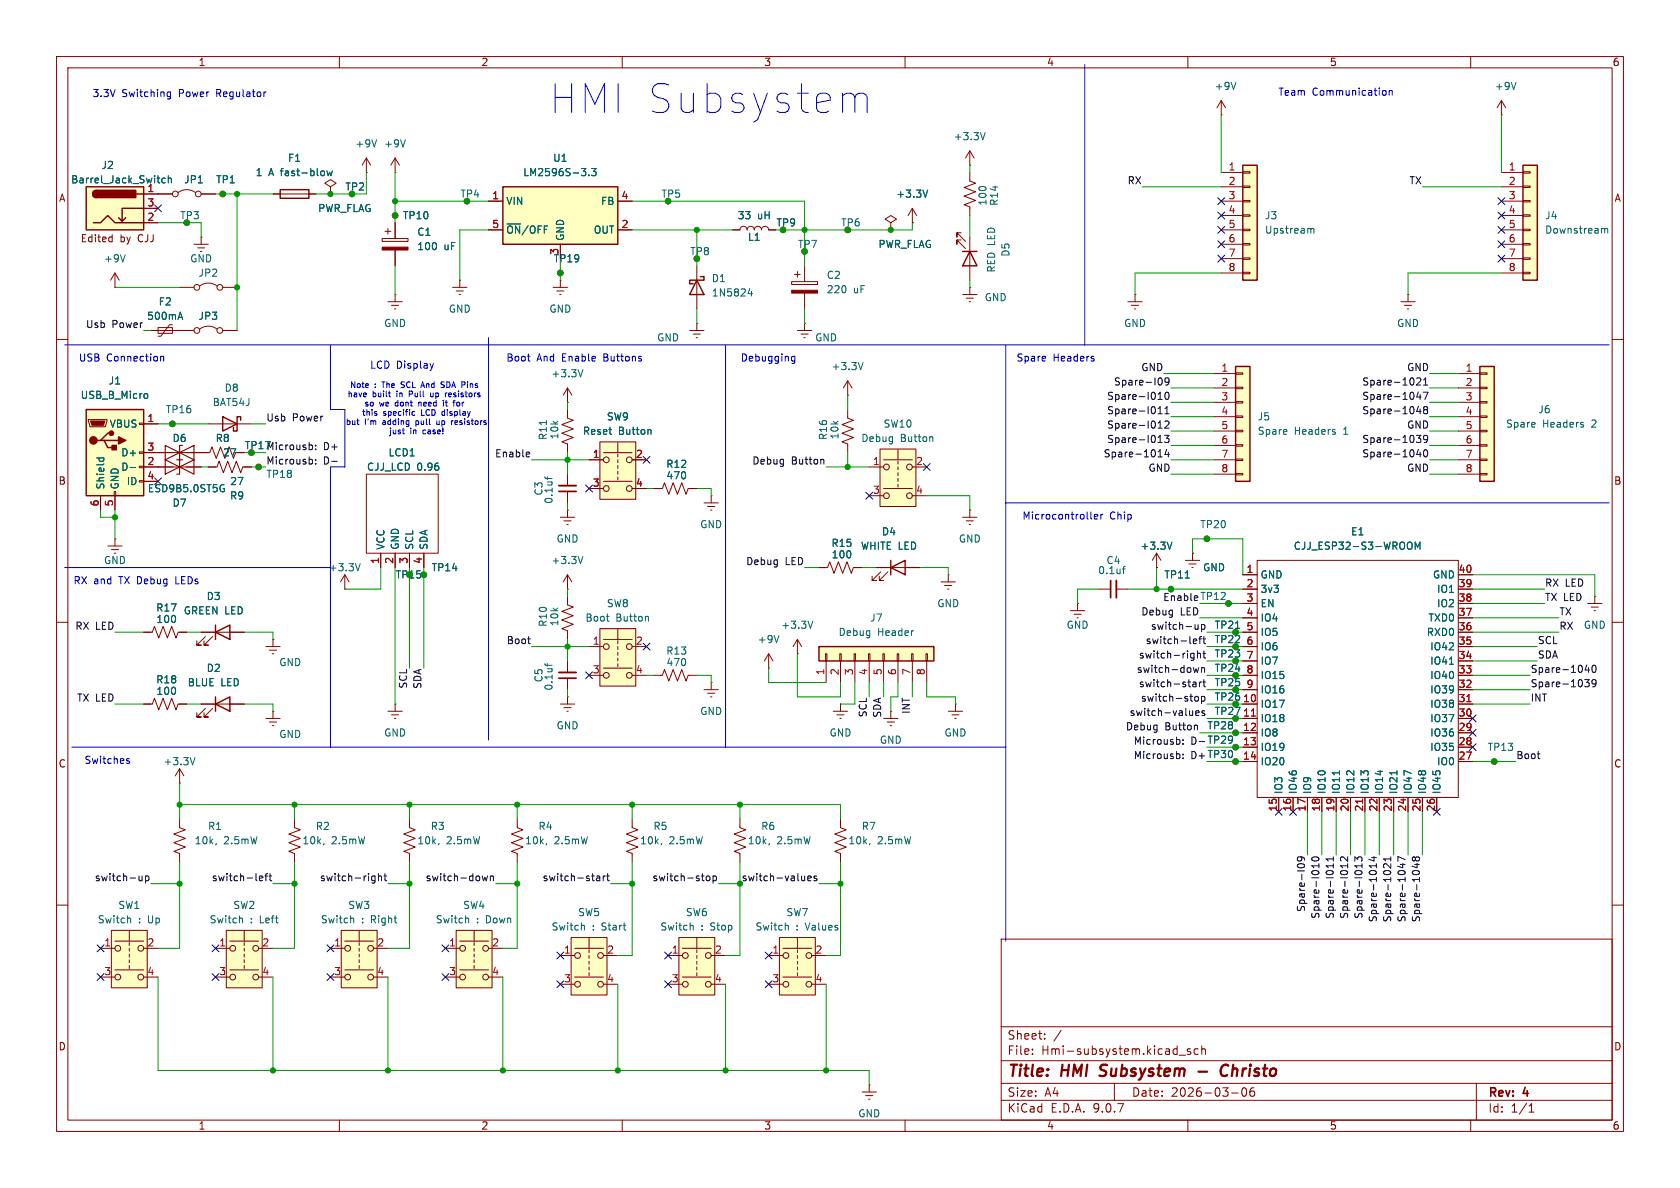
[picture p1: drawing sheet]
<svg xmlns="http://www.w3.org/2000/svg" width="297mm" height="210mm" viewBox="0 0 297 210" stroke-linecap="round" stroke-linejoin="round" font-family="sans-serif">
<defs><g id="words">
<text font-size="7.1" fill="#0000c2" x="97.2" y="20.3">HMI Subsystem</text>
<g font-size="2.8" fill="#840000">
<text x="178" y="190.9">Title:</text>
<text x="187.7" y="190.9">HMI</text>
<text x="195.3" y="190.9">Subsystem</text>
<text x="218.2" y="190.9">Christo</text>
</g>
<g font-size="2.1" fill="#840000">
<text x="178" y="184">Sheet:</text>
<text x="178" y="186.7">File:</text>
<text x="184.1" y="186.7">Hmi-subsystem.kicad_sch</text>
<text x="178" y="196.9">KiCad</text>
<text x="178" y="194.1">Size:</text>
<text x="184.7" y="194.1">A4</text>
<text x="185.7" y="196.9">E.D.A.</text>
<text x="193.3" y="196.9">9.0.7</text>
<text x="200" y="194.1">Date:</text>
<text x="207" y="194.1">2026-03-06</text>
<text x="263" y="194.3">Rev:</text>
<text x="263" y="196.9">Id:</text>
<text x="267.1" y="196.9">1/1</text>
<text x="269.4" y="194.3">4</text>
</g>
<g font-size="1.8" fill="#840000">
<text x="35" y="11.9">1</text>
<text x="85" y="11.9">2</text>
<text x="135" y="11.9">3</text>
<text x="185" y="11.9">4</text>
<text x="235" y="11.9">5</text>
<text x="285" y="11.9">6</text>
<text x="10.3" y="35.9">A</text>
<text x="61" y="33.9">TP2</text>
<text x="285.3" y="35.9">A</text>
<text x="137.2" y="40.2">TP9</text>
<text x="14.2" y="43">Edited</text>
<text x="21.2" y="43">by</text>
<text x="24.5" y="43">CJJ</text>
<text x="43.2" y="79.6">TP17</text>
<text x="10.3" y="85.9">B</text>
<text x="285.3" y="85.9">B</text>
<text x="214.6" y="113.9">TP22</text>
<text x="214.6" y="111.4">TP21</text>
<text x="214.6" y="119">TP24</text>
<text x="214.6" y="116.4">TP23</text>
<text x="214.6" y="124.1">TP26</text>
<text x="214.6" y="121.5">TP25</text>
<text x="214.6" y="126.6">TP27</text>
<text x="10.3" y="135.9">C</text>
<text x="285.3" y="135.9">C</text>
<text x="10.3" y="185.9">D</text>
<text x="285.3" y="185.9">D</text>
<text x="35" y="199.9">1</text>
<text x="85" y="199.9">2</text>
<text x="135" y="199.9">3</text>
<text x="185" y="199.9">4</text>
<text x="235" y="199.9">5</text>
<text x="285" y="199.9">6</text>
</g>
<g font-size="1.8" fill="#0000c2">
<text x="16.3" y="17.4">3.3V</text>
<text x="21.5" y="17.4">Switching</text>
<text x="31.7" y="17.4">Power</text>
<text x="38.5" y="17.4">Regulator</text>
<text x="225.9" y="17.1">Team</text>
<text x="232" y="17.1">Communication</text>
<text x="13.8" y="64.1">USB</text>
<text x="18.8" y="64.1">Connection</text>
<text x="65.3" y="65.4">LCD Display</text>
<text x="89.4" y="64.1">Boot</text>
<text x="94.9" y="64.1">And</text>
<text x="99.5" y="64.1">Enable</text>
<text x="107" y="64.1">Buttons</text>
<text x="130.9" y="64.1">Debugging</text>
<text x="179.6" y="64.1">Spare</text>
<text x="186.2" y="64.1">Headers</text>
<text x="180.7" y="92.1">Microcontroller</text>
<text x="196.2" y="92.1">Chip</text>
<text x="12.9" y="103.5">RX and</text>
<text x="21.2" y="103.5">TX Debug</text>
<text x="31.5" y="103.5">LEDs</text>
<text x="14.8" y="135.2">Switches</text>
</g>
<g font-size="1.8" fill="#006464">
<text x="214.6" y="16.1">+9V</text>
<text x="264.2" y="16.1">+9V</text>
<text x="50.8" y="28.8">F1</text>
<text x="62.7" y="26.3">+9V</text>
<text x="67.8" y="26.3">+9V</text>
<text x="97.7" y="28.8">U1</text>
<text x="168.5" y="25">+3.3V</text>
<text x="12.5" y="32.6">Barrel_Jack_Switch</text>
<text x="17.9" y="30.1">J2</text>
<text x="32.5" y="32.6">JP1</text>
<text x="38.1" y="32.6">TP1</text>
<text x="45.1" y="31.3">1</text>
<text x="47.5" y="31.3">A fast-blow</text>
<text x="81.3" y="35.2">TP4</text>
<text x="92.4" y="31.3">LM2596S-3.3</text>
<text x="116.8" y="35.2">TP5</text>
<text x="158.3" y="35.2">+3.3V</text>
<text x="56.1" y="37.7">PWR_FLAG</text>
<text x="71.1" y="39">TP10</text>
<text x="73.7" y="41.9">C1</text>
<text x="89.4" y="36.4">VIN</text>
<text x="89.4" y="41.5">~{ON}/OFF</text>
<text x="104.9" y="41.5">OUT</text>
<text x="106.2" y="36.4">FB</text>
<text x="130.3" y="39">33</text>
<text x="133.9" y="39">uH</text>
<text x="148.6" y="40.2">TP6</text>
<text x="174.6" y="36.5" transform="rotate(-90 174.6 36.5)">100</text>
<text x="176.6" y="36.5" transform="rotate(-90 176.6 36.5)">R14</text>
<text x="223.5" y="39">J3</text>
<text x="223.5" y="41.5">Upstream</text>
<text x="273.1" y="39">J4</text>
<text x="273.1" y="41.5">Downstream</text>
<text x="18.3" y="46.6">+9V</text>
<text x="33.5" y="46.6">GND</text>
<text x="73.7" y="44.4">100</text>
<text x="78.5" y="44.4">uF</text>
<text x="97.8" y="46.6">TP19</text>
<text x="98.8" y="45.2" transform="rotate(-90 98.8 45.2)">3</text>
<text x="99.9" y="42.7" transform="rotate(-90 99.9 42.7)">GND</text>
<text x="121.9" y="45.3">TP8</text>
<text x="132.1" y="42.8">L1</text>
<text x="141" y="44">TP7</text>
<text x="155.2" y="44">PWR_FLAG</text>
<text x="178.7" y="45.5" transform="rotate(-90 178.7 45.5)">D5</text>
<text x="35" y="49.1">JP2</text>
<text x="125.7" y="50.1">D1</text>
<text x="125.7" y="52.6">1N5824</text>
<text x="146.1" y="49.5">C2</text>
<text x="146.1" y="52">220</text>
<text x="150.9" y="52">uF</text>
<text x="174" y="53.4">GND</text>
<text x="176.1" y="48.3" transform="rotate(-90 176.1 48.3)">RED LED</text>
<text x="25.9" y="56.7">500mA</text>
<text x="28" y="54.2">F2</text>
<text x="35" y="56.7">JP3</text>
<text x="67.8" y="58">GND</text>
<text x="79.2" y="55.5">GND</text>
<text x="97" y="55.5">GND</text>
<text x="198.6" y="58">GND</text>
<text x="246.9" y="58">GND</text>
<text x="116.1" y="60.6">GND</text>
<text x="144" y="60.6">GND</text>
<text x="146.9" y="65.6">+3.3V</text>
<text x="14.2" y="70.7">USB_B_Micro</text>
<text x="19.1" y="68.2">J1</text>
<text x="37.5" y="72">BAT54J</text>
<text x="39.6" y="69.4">D8</text>
<text x="97.4" y="66.9">+3.3V</text>
<text x="19.3" y="75.8">VBUS</text>
<text x="29.2" y="73.3">TP16</text>
<text x="96.9" y="77.9" transform="rotate(-90 96.9 77.9)">R11</text>
<text x="98.9" y="77.8" transform="rotate(-90 98.9 77.8)">10k</text>
<text x="102.9" y="77.1">Reset</text>
<text x="107.2" y="74.5">SW9</text>
<text x="109.3" y="77.1">Button</text>
<text x="146.4" y="77.9" transform="rotate(-90 146.4 77.9)">R16</text>
<text x="148.4" y="77.8" transform="rotate(-90 148.4 77.8)">10k</text>
<text x="156.1" y="75.8">SW10</text>
<text x="222.3" y="74.5">J5</text>
<text x="222.3" y="77.1">Spare</text>
<text x="228.8" y="77.1">Headers</text>
<text x="237.6" y="77.1">1</text>
<text x="266.1" y="75.8">Spare</text>
<text x="271.9" y="73.3">J6</text>
<text x="272.7" y="75.8">Headers</text>
<text x="281.5" y="75.8">2</text>
<text x="21.3" y="80.9">D+</text>
<text x="21.3" y="83.4">D-</text>
<text x="30.4" y="78.3">D6</text>
<text x="38" y="78.3">R8</text>
<text x="39.3" y="80.9">27</text>
<text x="64.8" y="83.4">CJJ_LCD</text>
<text x="68.6" y="80.9">LCD1</text>
<text x="73.7" y="83.4">0.96</text>
<text x="117.7" y="82.9">R12</text>
<text x="152.2" y="78.3">Debug</text>
<text x="159.2" y="78.3">Button</text>
<text x="18.6" y="86.6" transform="rotate(-90 18.6 86.6)">Shield</text>
<text x="21.2" y="86.6" transform="rotate(-90 21.2 86.6)">GND</text>
<text x="22.3" y="86">ID</text>
<text x="26" y="87.2">ESD9B5.0ST5G</text>
<text x="30.4" y="89.8">D7</text>
<text x="40.6" y="88.5">R9</text>
<text x="40.6" y="86">27</text>
<text x="47" y="84.7">TP18</text>
<text x="96.1" y="87.7" transform="rotate(-90 96.1 87.7)">C3</text>
<text x="97.9" y="89.2" transform="rotate(-90 97.9 89.2)">0.1uf</text>
<text x="117.7" y="84.9">470</text>
<text x="123.7" y="93.6">GND</text>
<text x="155.8" y="94.8">D4</text>
<text x="212.1" y="93.6">TP20</text>
<text x="238.7" y="94.8">E1</text>
<text x="18.3" y="99.9">GND</text>
<text x="58" y="101.2">+3.3V</text>
<text x="68.2" y="97.3" transform="rotate(-90 68.2 97.3)">VCC</text>
<text x="70.7" y="97.3" transform="rotate(-90 70.7 97.3)">GND</text>
<text x="73.3" y="97.3" transform="rotate(-90 73.3 97.3)">SCL</text>
<text x="75.8" y="97.3" transform="rotate(-90 75.8 97.3)">SDA</text>
<text x="76.2" y="101.2">TP14</text>
<text x="97.4" y="99.9">+3.3V</text>
<text x="98.3" y="96.1">GND</text>
<text x="146.9" y="96.9">R15</text>
<text x="146.9" y="98.9">100</text>
<text x="152.1" y="97.4">WHITE LED</text>
<text x="169.4" y="96.1">GND</text>
<text x="194" y="101.7">0.1uf</text>
<text x="195.5" y="99.9">C4</text>
<text x="201.5" y="97.4">+3.3V</text>
<text x="212.6" y="101.2">GND</text>
<text x="228.6" y="97.4">CJJ_ESP32-S3-WROOM</text>
<text x="36.4" y="106.3">D3</text>
<text x="107.2" y="107.5">SW8</text>
<text x="165.6" y="107.5">GND</text>
<text x="205.7" y="102.5">TP11</text>
<text x="222.8" y="102.5">GND</text>
<text x="222.8" y="105">3v3</text>
<text x="222.8" y="107.5">EN</text>
<text x="253.2" y="102.5">GND</text>
<text x="254" y="105">IO1</text>
<text x="254" y="107.5">IO2</text>
<text x="27.5" y="108.3">R17</text>
<text x="27.5" y="110.3">100</text>
<text x="32.4" y="108.8">GREEN LED</text>
<text x="96.9" y="110.9" transform="rotate(-90 96.9 110.9)">R10</text>
<text x="98.9" y="110.8" transform="rotate(-90 98.9 110.8)">10k</text>
<text x="103.4" y="110.1">Boot</text>
<text x="108.9" y="110.1">Button</text>
<text x="133.9" y="113.9">+9V</text>
<text x="138" y="111.4">+3.3V</text>
<text x="148.2" y="112.6">Debug</text>
<text x="153.7" y="110.1">J7</text>
<text x="155.1" y="112.6">Header</text>
<text x="188.5" y="111.4">GND</text>
<text x="222.8" y="110.1">IO4</text>
<text x="222.8" y="112.6">IO5</text>
<text x="252.1" y="112.6">RXD0</text>
<text x="252.4" y="110.1">TXD0</text>
<text x="279.9" y="111.4">GND</text>
<text x="36.4" y="119">D2</text>
<text x="49.3" y="118">GND</text>
<text x="117.7" y="115.9">R13</text>
<text x="117.7" y="118">470</text>
<text x="222.8" y="115.2">IO6</text>
<text x="222.8" y="117.7">IO7</text>
<text x="252.7" y="115.2">IO42</text>
<text x="252.7" y="117.7">IO41</text>
<text x="27.5" y="121">R18</text>
<text x="27.5" y="123">100</text>
<text x="33.1" y="121.5">BLUE</text>
<text x="39" y="121.5">LED</text>
<text x="96.1" y="120.7" transform="rotate(-90 96.1 120.7)">C5</text>
<text x="97.9" y="122.2" transform="rotate(-90 97.9 122.2)">0.1uf</text>
<text x="222.8" y="120.2">IO15</text>
<text x="222.8" y="122.8">IO16</text>
<text x="222.8" y="125.3">IO17</text>
<text x="252.7" y="120.2">IO40</text>
<text x="252.7" y="122.8">IO39</text>
<text x="252.7" y="125.3">IO38</text>
<text x="49.3" y="130.7">GND</text>
<text x="67.8" y="130.4">GND</text>
<text x="98.3" y="129.1">GND</text>
<text x="123.7" y="126.6">GND</text>
<text x="146.6" y="130.4">GND</text>
<text x="155.4" y="131.7">GND</text>
<text x="166.9" y="130.4">GND</text>
<text x="213.4" y="129.1">TP28</text>
<text x="213.4" y="131.7">TP29</text>
<text x="222.8" y="127.9">IO18</text>
<text x="222.8" y="130.4">IO8</text>
<text x="252.7" y="127.9">IO37</text>
<text x="252.7" y="130.4">IO36</text>
<text x="28.8" y="135.5">+3.3V</text>
<text x="213.4" y="134.2">TP30</text>
<text x="222.8" y="132.9">IO19</text>
<text x="222.8" y="135.5">IO20</text>
<text x="252.7" y="132.9">IO35</text>
<text x="254" y="135.5">IO0</text>
<text x="262.9" y="132.9">TP13</text>
<text x="226.9" y="140.5" transform="rotate(-90 226.9 140.5)">IO3</text>
<text x="229.5" y="140.5" transform="rotate(-90 229.5 140.5)">IO46</text>
<text x="232" y="140.5" transform="rotate(-90 232 140.5)">IO9</text>
<text x="234.5" y="140.5" transform="rotate(-90 234.5 140.5)">IO10</text>
<text x="237.1" y="140.5" transform="rotate(-90 237.1 140.5)">IO11</text>
<text x="239.6" y="140.5" transform="rotate(-90 239.6 140.5)">IO12</text>
<text x="242.2" y="140.5" transform="rotate(-90 242.2 140.5)">IO13</text>
<text x="244.7" y="140.5" transform="rotate(-90 244.7 140.5)">IO14</text>
<text x="247.2" y="140.5" transform="rotate(-90 247.2 140.5)">IO21</text>
<text x="249.8" y="140.5" transform="rotate(-90 249.8 140.5)">IO47</text>
<text x="252.3" y="140.5" transform="rotate(-90 252.3 140.5)">IO48</text>
<text x="254.9" y="140.5" transform="rotate(-90 254.9 140.5)">IO45</text>
<text x="34.3" y="149.5">10k,</text>
<text x="36.7" y="146.9">R1</text>
<text x="39.5" y="149.5">2.5mW</text>
<text x="53.4" y="149.5">10k,</text>
<text x="55.7" y="146.9">R2</text>
<text x="58.6" y="149.5">2.5mW</text>
<text x="73.7" y="149.5">10k,</text>
<text x="76" y="146.9">R3</text>
<text x="78.9" y="149.5">2.5mW</text>
<text x="92.7" y="149.5">10k,</text>
<text x="95.1" y="146.9">R4</text>
<text x="98" y="149.5">2.5mW</text>
<text x="113.1" y="149.5">10k,</text>
<text x="115.4" y="146.9">R5</text>
<text x="118.3" y="149.5">2.5mW</text>
<text x="132.1" y="149.5">10k,</text>
<text x="134.5" y="146.9">R6</text>
<text x="137.3" y="149.5">2.5mW</text>
<text x="149.9" y="149.5">10k,</text>
<text x="152.2" y="146.9">R7</text>
<text x="155.1" y="149.5">2.5mW</text>
<text x="20.8" y="160.9">SW1</text>
<text x="41.1" y="160.9">SW2</text>
<text x="61.5" y="160.9">SW3</text>
<text x="81.8" y="160.9">SW4</text>
<text x="17.2" y="163.4">Switch</text>
<text x="24.5" y="163.4">:</text>
<text x="26.2" y="163.4">Up</text>
<text x="37" y="163.4">Switch</text>
<text x="44.2" y="163.4">:</text>
<text x="46" y="163.4">Left</text>
<text x="56.6" y="163.4">Switch</text>
<text x="63.9" y="163.4">:</text>
<text x="65.7" y="163.4">Right</text>
<text x="76.9" y="163.4">Switch</text>
<text x="84.2" y="163.4">:</text>
<text x="86" y="163.4">Down</text>
<text x="97.4" y="164.7">Switch</text>
<text x="102.1" y="162.2">SW5</text>
<text x="104.7" y="164.7">:</text>
<text x="106.5" y="164.7">Start</text>
<text x="116.6" y="164.7">Switch</text>
<text x="121.2" y="162.2">SW6</text>
<text x="123.9" y="164.7">:</text>
<text x="125.7" y="164.7">Stop</text>
<text x="133.5" y="164.7">Switch</text>
<text x="138.9" y="162.2">SW7</text>
<text x="140.7" y="164.7">:</text>
<text x="142.5" y="164.7">Values</text>
<text x="151.6" y="197.7">GND</text>
</g>
<g font-size="1.8" fill="#a90000">
<text x="26" y="34">1</text>
<text x="86.9" y="35.3">1</text>
<text x="109.8" y="35.3">4</text>
<text x="217.1" y="30.2">1</text>
<text x="217.1" y="32.8">2</text>
<text x="217.1" y="35.3">3</text>
<text x="266.6" y="30.2">1</text>
<text x="266.6" y="32.8">2</text>
<text x="266.6" y="35.3">3</text>
<text x="26" y="36.6">3</text>
<text x="26" y="39.1">2</text>
<text x="86.9" y="40.4">5</text>
<text x="109.8" y="40.4">2</text>
<text x="217.1" y="37.8">4</text>
<text x="217.1" y="40.4">5</text>
<text x="266.6" y="37.8">4</text>
<text x="266.6" y="40.4">5</text>
<text x="217.1" y="42.9">6</text>
<text x="217.1" y="45.5">7</text>
<text x="266.6" y="42.9">6</text>
<text x="266.6" y="45.5">7</text>
<text x="217.1" y="48">8</text>
<text x="266.6" y="48">8</text>
<text x="215.8" y="65.8">1</text>
<text x="259" y="65.8">1</text>
<text x="215.8" y="68.3">2</text>
<text x="215.8" y="70.9">3</text>
<text x="259" y="68.3">2</text>
<text x="259" y="70.9">3</text>
<text x="26" y="74.7">1</text>
<text x="215.8" y="73.4">4</text>
<text x="215.8" y="75.9">5</text>
<text x="259" y="73.4">4</text>
<text x="259" y="75.9">5</text>
<text x="26" y="79.8">3</text>
<text x="26" y="82.3">2</text>
<text x="104.7" y="81">1</text>
<text x="112.3" y="81">2</text>
<text x="154.2" y="82.3">1</text>
<text x="161.9" y="82.3">2</text>
<text x="215.8" y="78.5">6</text>
<text x="215.8" y="81">7</text>
<text x="215.8" y="83.6">8</text>
<text x="259" y="78.5">6</text>
<text x="259" y="81">7</text>
<text x="259" y="83.6">8</text>
<text x="17.5" y="89.6" transform="rotate(-90 17.5 89.6)">6</text>
<text x="20.1" y="89.6" transform="rotate(-90 20.1 89.6)">5</text>
<text x="26" y="84.8">4</text>
<text x="104.7" y="86.1">3</text>
<text x="112.3" y="86.1">4</text>
<text x="154.2" y="87.4">3</text>
<text x="161.9" y="87.4">4</text>
<text x="67.1" y="99.8" transform="rotate(-90 67.1 99.8)">1</text>
<text x="69.6" y="99.8" transform="rotate(-90 69.6 99.8)">2</text>
<text x="72.1" y="99.8" transform="rotate(-90 72.1 99.8)">3</text>
<text x="74.7" y="99.8" transform="rotate(-90 74.7 99.8)">4</text>
<text x="220.3" y="101.3">1</text>
<text x="257.8" y="101.3">40</text>
<text x="220.3" y="103.9">2</text>
<text x="220.3" y="106.4">3</text>
<text x="257.8" y="103.9">39</text>
<text x="257.8" y="106.4">38</text>
<text x="220.3" y="109">4</text>
<text x="220.3" y="111.5">5</text>
<text x="257.8" y="109">37</text>
<text x="257.8" y="111.5">36</text>
<text x="104.7" y="114">1</text>
<text x="104.7" y="119.1">3</text>
<text x="112.3" y="114">2</text>
<text x="112.3" y="119.1">4</text>
<text x="145.8" y="119.5" transform="rotate(-90 145.8 119.5)">1</text>
<text x="148.3" y="119.5" transform="rotate(-90 148.3 119.5)">2</text>
<text x="150.9" y="119.5" transform="rotate(-90 150.9 119.5)">3</text>
<text x="153.4" y="119.5" transform="rotate(-90 153.4 119.5)">4</text>
<text x="156" y="119.5" transform="rotate(-90 156 119.5)">5</text>
<text x="158.5" y="119.5" transform="rotate(-90 158.5 119.5)">6</text>
<text x="161" y="119.5" transform="rotate(-90 161 119.5)">7</text>
<text x="163.6" y="119.5" transform="rotate(-90 163.6 119.5)">8</text>
<text x="220.3" y="114">6</text>
<text x="220.3" y="116.6">7</text>
<text x="220.3" y="119.1">8</text>
<text x="257.8" y="114">35</text>
<text x="257.8" y="116.6">34</text>
<text x="257.8" y="119.1">33</text>
<text x="219.7" y="124.2">10</text>
<text x="220.3" y="121.7">9</text>
<text x="257.8" y="121.7">32</text>
<text x="257.8" y="124.2">31</text>
<text x="219.7" y="126.7">11</text>
<text x="219.7" y="129.3">12</text>
<text x="219.7" y="131.8">13</text>
<text x="257.8" y="126.7">30</text>
<text x="257.8" y="129.3">29</text>
<text x="257.8" y="131.8">28</text>
<text x="219.7" y="134.4">14</text>
<text x="257.8" y="134.4">27</text>
<text x="225.8" y="143.6" transform="rotate(-90 225.8 143.6)">15</text>
<text x="228.3" y="143.6" transform="rotate(-90 228.3 143.6)">16</text>
<text x="230.9" y="143.6" transform="rotate(-90 230.9 143.6)">17</text>
<text x="233.4" y="143.6" transform="rotate(-90 233.4 143.6)">18</text>
<text x="236" y="143.6" transform="rotate(-90 236 143.6)">19</text>
<text x="238.5" y="143.6" transform="rotate(-90 238.5 143.6)">20</text>
<text x="241" y="143.6" transform="rotate(-90 241 143.6)">21</text>
<text x="243.6" y="143.6" transform="rotate(-90 243.6 143.6)">22</text>
<text x="246.1" y="143.6" transform="rotate(-90 246.1 143.6)">23</text>
<text x="248.7" y="143.6" transform="rotate(-90 248.7 143.6)">24</text>
<text x="251.2" y="143.6" transform="rotate(-90 251.2 143.6)">25</text>
<text x="253.7" y="143.6" transform="rotate(-90 253.7 143.6)">26</text>
<text x="18.3" y="167.4">1</text>
<text x="26" y="167.4">2</text>
<text x="38.7" y="167.4">1</text>
<text x="46.3" y="167.4">2</text>
<text x="59" y="167.4">1</text>
<text x="66.6" y="167.4">2</text>
<text x="79.3" y="167.4">1</text>
<text x="86.9" y="167.4">2</text>
<text x="18.3" y="172.5">3</text>
<text x="26" y="172.5">4</text>
<text x="38.7" y="172.5">3</text>
<text x="46.3" y="172.5">4</text>
<text x="59" y="172.5">3</text>
<text x="66.6" y="172.5">4</text>
<text x="79.3" y="172.5">3</text>
<text x="86.9" y="172.5">4</text>
<text x="99.6" y="168.7">1</text>
<text x="99.6" y="173.7">3</text>
<text x="107.2" y="168.7">2</text>
<text x="107.2" y="173.7">4</text>
<text x="118.7" y="168.7">1</text>
<text x="118.7" y="173.7">3</text>
<text x="126.3" y="168.7">2</text>
<text x="126.3" y="173.7">4</text>
<text x="136.5" y="168.7">1</text>
<text x="136.5" y="173.7">3</text>
<text x="144.1" y="168.7">2</text>
<text x="144.1" y="173.7">4</text>
</g>
<g font-size="1.8" fill="#0f0f0f">
<text x="199.2" y="32.7">RX</text>
<text x="249.1" y="32.7">TX</text>
<text x="15.1" y="58.1">Usb</text>
<text x="19.8" y="58.1">Power</text>
<text x="201.7" y="65.7">GND</text>
<text x="248.7" y="65.7">GND</text>
<text x="195.6" y="70.8">Spare-I010</text>
<text x="196.8" y="68.2">Spare-I09</text>
<text x="240.7" y="68.2">Spare-1021</text>
<text x="240.7" y="70.8">Spare-1047</text>
<text x="47" y="74.6">Usb</text>
<text x="51.7" y="74.6">Power</text>
<text x="195.6" y="73.3">Spare-I011</text>
<text x="195.6" y="75.9">Spare-I012</text>
<text x="240.7" y="73.3">Spare-1048</text>
<text x="248.7" y="75.9">GND</text>
<text x="43.2" y="79.6">TP17Microusb:</text>
<text x="47" y="82.2">Microusb:</text>
<text x="57.2" y="82.2">D-</text>
<text x="57.2" y="79.7">D+</text>
<text x="87.4" y="80.9">Enable</text>
<text x="132.9" y="82.2">Debug</text>
<text x="139.9" y="82.2">Button</text>
<text x="195" y="80.9">Spare-1014</text>
<text x="195.6" y="78.4">Spare-I013</text>
<text x="202.9" y="83.5">GND</text>
<text x="240.7" y="78.4">Spare-1039</text>
<text x="240.7" y="80.9">Spare-1040</text>
<text x="248.7" y="83.5">GND</text>
<text x="131.8" y="100">Debug</text>
<text x="138.8" y="100">LED</text>
<text x="205.5" y="106.3">Enable TP12</text>
<text x="273" y="103.8">RX LED</text>
<text x="273" y="106.3">TX LED</text>
<text x="13.2" y="111.4">RX LED</text>
<text x="89.5" y="114">Boot</text>
<text x="201.7" y="108.9">Debug</text>
<text x="202.5" y="114">switch-left</text>
<text x="203.4" y="111.4">switch-up</text>
<text x="208.6" y="108.9">LED</text>
<text x="271.8" y="114">SCL</text>
<text x="275.6" y="111.4">RX</text>
<text x="275.6" y="108.9">TX</text>
<text x="200.9" y="119">switch-down</text>
<text x="201.2" y="116.5">switch-right</text>
<text x="270.5" y="119">Spare-1040</text>
<text x="271.8" y="116.5">SDA</text>
<text x="13.5" y="124.1">TX LED</text>
<text x="72" y="121.8" transform="rotate(-90 72 121.8)">SCL</text>
<text x="74.6" y="121.9" transform="rotate(-90 74.6 121.9)">SDA</text>
<text x="201.2" y="121.6">switch-start</text>
<text x="201.6" y="124.1">switch-stop</text>
<text x="270.5" y="121.6">Spare-1039</text>
<text x="270.5" y="124.1">INT</text>
<text x="153.3" y="126.9" transform="rotate(-90 153.3 126.9)">SCL</text>
<text x="155.9" y="127" transform="rotate(-90 155.9 127)">SDA</text>
<text x="160.9" y="126.3" transform="rotate(-90 160.9 126.3)">INT</text>
<text x="198.9" y="129.2">Debug</text>
<text x="199.6" y="126.7">switch-values</text>
<text x="200.3" y="131.7">Microusb:</text>
<text x="205.9" y="129.2">Button</text>
<text x="210.5" y="131.7">D- TP29</text>
<text x="200.3" y="134.3">Microusb:</text>
<text x="210.5" y="134.3">D+ TP30</text>
<text x="268" y="134.3">Boot</text>
<text x="16.7" y="155.9">switch-up</text>
<text x="37.4" y="155.9">switch-left</text>
<text x="56.5" y="155.9">switch-right</text>
<text x="75.2" y="155.9">switch-down</text>
<text x="95.8" y="155.9">switch-start</text>
<text x="115.2" y="155.9">switch-stop</text>
<text x="131" y="155.9">switch-values</text>
<text x="230.8" y="161.3" transform="rotate(-90 230.8 161.3)">Spare-I09</text>
<text x="233.3" y="162.5" transform="rotate(-90 233.3 162.5)">Spare-I010</text>
<text x="235.9" y="162.5" transform="rotate(-90 235.9 162.5)">Spare-I011</text>
<text x="238.4" y="162.5" transform="rotate(-90 238.4 162.5)">Spare-I012</text>
<text x="241" y="162.5" transform="rotate(-90 241 162.5)">Spare-I013</text>
<text x="243.5" y="163.1" transform="rotate(-90 243.5 163.1)">Spare-1014</text>
<text x="246" y="163.1" transform="rotate(-90 246 163.1)">Spare-1021</text>
<text x="248.6" y="163.1" transform="rotate(-90 248.6 163.1)">Spare-1047</text>
<text x="251.1" y="163.1" transform="rotate(-90 251.1 163.1)">Spare-1048</text>
</g>
<g font-size="1.8" fill="#009600">
<text x="31.8" y="39">TP3</text>
<text x="69.9" y="102.5">TP15</text>
</g>
<g font-size="1.4" fill="#0000c2">
<text x="61.3" y="70.4">have</text>
<text x="61.8" y="68.8">Note</text>
<text x="65.9" y="70.4">built</text>
<text x="66.2" y="68.8">:</text>
<text x="67.8" y="68.8">The</text>
<text x="70.3" y="70.4">in</text>
<text x="71.3" y="68.8">SCL</text>
<text x="72.7" y="70.4">Pull</text>
<text x="75.2" y="68.8">And</text>
<text x="76.8" y="70.4">up</text>
<text x="78.9" y="68.8">SDA Pins</text>
<text x="79.6" y="70.4">resistors</text>
<text x="61" y="75.3">but</text>
<text x="63.9" y="73.7">this</text>
<text x="64.3" y="72.1">so</text>
<text x="64.5" y="75.3">I'm</text>
<text x="67.1" y="72.1">we</text>
<text x="67.7" y="73.7">specific</text>
<text x="67.8" y="75.3">adding</text>
<text x="68.7" y="77">just</text>
<text x="70" y="72.1">dont</text>
<text x="72.5" y="77">in</text>
<text x="73.9" y="75.3">pull</text>
<text x="74.4" y="72.1">need</text>
<text x="74.7" y="73.7">LCD</text>
<text x="74.9" y="77">case!</text>
<text x="77.9" y="75.3">up</text>
<text x="78.6" y="73.7">display</text>
<text x="79" y="72.1">it</text>
<text x="80.7" y="75.3">resistors</text>
<text x="81.1" y="72.1">for</text>
</g>
</g></defs>
<g fill="none" stroke="#840000" stroke-width=".18">
<path d="M10 10h277v190h-277zM12 12h273v186h-273zM60 10v2M110 10v2M160 10v2M210 10v2M260 10v2M10 60h2M285 60h2M10 110h2M285 110h2M10 160h2"/>
<path d="M177 166h108v32h-108zM285 160h2M60 198v2M110 198v2M160 198v2M177 194.5h108M177 191.5h108M177 187.5h108M177 181.5h108M182.5 186.3v.1M182.5 185.5v.1M184.7 183.6v.1"/>
<path d="M184.7 182.8v.1M187.6 182.1l-1.3 2M197 191.5v3M208.5 186.5h1.1M210 198v2M210.5 185.5l-.4-.1-.2 .2 .1 .2 .5 .2v.3h-.6M211.8 185.5l-.4-.1-.3 .3v.4l.1 .2h.6M212.5 185.5l.2-.1 .3 .1 .1 .9M212.5 184.9v1.5M217.7 193.2h1.2M219.7 192.4l.2-.1a.81 .81 0 0 1 .6 .6 .81 .81 0 0 1-.3 .8l-.2 .1a.81 .81 0 0 1-.3-1.4zM221.7 192.3a.59 .59 0 0 0-.7 .6v.6l.1 .2 .4 .1 .2-.1 .1-.5-.1-.3h-.5l-.2 .3"/>
<path d="M260 198v2M261 191.5v6.5M270.3 196.6h.9M270.3 195.5l.4-.4v1.5"/>
</g>
<path d="M194.4 190.1l.2 .1M194.7 188.4l-.1 .2v.4M211.9 189.4h1.5M217.1 188.4a.88 .88 0 0 0-1 0 .88 .88 0 0 0-.3 1 .69 .69 0 0 0 .3 .7 .69 .69 0 0 0 .8-.1" fill="none" stroke="#840000" stroke-width=".4"/>
<path d="M88.9 33h20.3v10.2h-20.3z" fill="#ffffc2"/>
<path d="M88.9 33h20.3v10.2h-20.3z" fill="none" stroke="#840000" stroke-width=".25"/>
<path d="M86.4 35.6h2.5M109.2 35.6h2.6M86.4 40.6h2.5M99.1 43.2v2.5M109.2 40.6h2.6" fill="none" stroke="#840000" stroke-width=".18"/>
<path d="M104.1 30.9v.2M104.6 29.8h.8l-.4 .5 .3 .1v.5l-.2 .2-.5-.2" fill="none" stroke="#006464" stroke-width=".18"/>
<path d="M218.4 64.8h2.6v20.3h-2.6z" fill="#ffffc2"/>
<path d="M218.4 64.8h2.6v20.3h-2.6z" fill="none" stroke="#840000" stroke-width=".25"/>
<g fill="none" stroke="#840000" stroke-width=".18">
<path d="M214.6 66h3.8M214.6 68.6h3.8M214.6 71.1h3.8M214.6 73.7h3.8M214.6 76.2h3.8M214.6 78.7h3.8M218.4 65.9h1.3v.3h-1.3zM218.4 68.5h1.3v.2h-1.3zM218.4 71h1.3v.2h-1.3zM218.4 73.5h1.3v.3h-1.3zM218.4 76.1h1.3v.2h-1.3zM218.4 78.6h1.3v.3h-1.3z"/>
<path d="M214.6 81.3h3.8M214.6 83.8h3.8M218.4 81.2h1.3v.2h-1.3zM218.4 83.7h1.3v.2h-1.3zM130.8 144.8v1.5l1 .4-2 .7 2 .8-2 .8 2 .7-2 .8 1 .4v1.5"/>
</g>
<path d="M236 76.4v.3M136 149.1l-.1 .3" fill="none" stroke="#006464" stroke-width=".18"/>
<path d="M137.8 165.7h6.3v10.2h-6.3z" fill="#ffffc2"/>
<g fill="none" stroke="#840000" stroke-width=".18">
<path d="M30.5 74.9h.1M27.9 80h7.7M27.9 82.6h7.7M45.7 82.6h.1M100.3 83.8v2.1M100.3 86.9v2M31.7 138.4h.1M31.7 135.9v2.5M31.7 135.9l-.7 1.3M31.7 135.9l.8 1.3M31.7 144.8v1.5l1.1 .4-2.1 .7 2.1 .8-2.1 .8 2.1 .7-2.1 .8 1 .4v1.5M91.4 144.8v1.5l1.1 .4-2.1 .7 2.1 .8-2.1 .8 2.1 .7-2.1 .8 1 .4v1.5"/>
<path d="M135.9 168.9h2.5M135.9 174h2.5M137.8 165.7h6.3v10.2h-6.3zM138.4 167.6h5.1M138.4 172.7h5.1M141 165.9v1.7M141 167.9v.5M141 168.9v.5M141 169.9v.5M141 170.9v.6M141 172v.5M143.5 168.9h2.5"/>
<path d="M143.5 174h2.5"/>
<circle cx="30.5" cy="74.9" r=".51"/>
<circle cx="45.7" cy="82.6" r=".51"/>
<circle cx="138.9" cy="168.9" r=".51"/>
<circle cx="138.9" cy="174" r=".51"/>
<circle cx="143" cy="174" r=".51"/>
<circle cx="143" cy="168.9" r=".51"/>
</g>
<path d="M39.3 85.7h.3M39.4 86.4h.3v.4l-.4 .1M96.3 84.3l.2 .3h1.1M96.8 84.3v.5M34.5 133.9l-.5 1.3M38.2 149.1l-.1 .3M96.7 149.1l-.2 .3M139 163.6l.4 .1v.7" fill="none" stroke="#006464" stroke-width=".18"/>
<path d="M29.2 78.7l2.5 1.3-2.5 1.3zM32.3 78.7h-.6v2.6h-.5M29.2 81.3l2.5 1.3-2.5 1.2zM31.7 80l2.6-1.3v2.6zM31.7 82.6l2.6-1.3v2.5zM32.3 81.3h-.6v2.5h-.5" fill="none" stroke="#840000" stroke-width=".2"/>
<path d="M98.8 86.9h3.1" fill="none" stroke="#840000" stroke-width=".3"/>
<path d="M98.8 85.9h3.1" fill="none" stroke="#840000" stroke-width=".33"/>
<path d="M155.6 79.4h6.3v10.1h-6.3z" fill="#ffffc2"/>
<g fill="none" stroke="#840000" stroke-width=".18">
<path d="M155.6 79.4h6.3v10.1h-6.3zM158.7 79.5v1.8M153.7 82.6h2.5M153.7 87.6h2.5M156.2 81.3h5.1M156.2 86.4h5.1M158.7 81.5v.5M158.7 82.6v.5M158.7 83.6v.5M158.7 84.6v.5M158.7 85.6v.5M161.3 82.6h2.5"/>
<path d="M161.3 87.6h2.5"/>
<circle cx="156.7" cy="87.6" r=".51"/>
<circle cx="156.7" cy="82.6" r=".51"/>
<circle cx="160.8" cy="82.6" r=".51"/>
<circle cx="160.8" cy="87.6" r=".51"/>
</g>
<path d="M164.7 77.2l.2 .2v.6" fill="none" stroke="#006464" stroke-width=".18"/>
<path d="M106 78.1h6.4v10.2h-6.4z" fill="#ffffc2"/>
<g fill="none" stroke="#840000" stroke-width=".18">
<path d="M106 78.1h6.4v10.2h-6.4zM109.2 78.2v1.8M99.1 91.4h2.5M99.7 92.1h1.3M100.2 92.7h.3M100.3 90.2h.1M100.3 90.2v1.2M104.1 81.3h2.6M104.1 86.4h2.6M106.7 80h5.1M106.7 85.1h5.1M109.2 80.3v.5"/>
<path d="M109.2 81.3v.5M109.2 82.3v.5M109.2 83.3v.5M109.2 84.3v.5M111.8 81.3h2.5M111.8 86.4h2.5"/>
<circle cx="107.2" cy="81.3" r=".51"/>
<circle cx="107.2" cy="86.4" r=".51"/>
<circle cx="111.3" cy="86.4" r=".51"/>
<circle cx="111.3" cy="81.3" r=".51"/>
</g>
<path d="M114.9 75.9l.2 .2v.7" fill="none" stroke="#006464" stroke-width=".18"/>
<path d="M19.7 164.5h6.3v10.1h-6.3z" fill="#ffffc2"/>
<g fill="none" stroke="#840000" stroke-width=".18">
<path d="M17.8 167.6h2.5M17.8 172.7h2.5M19.7 164.5h6.3v10.1h-6.3zM20.3 166.4h5.1M20.3 171.5h5.1M22.9 164.6v1.8M22.9 166.6v.5M22.9 167.6v.5M22.9 168.7v.5M22.9 169.7v.5M22.9 170.7v.5M25.4 167.6h2.5"/>
<path d="M25.4 172.7h2.5"/>
<circle cx="20.8" cy="167.6" r=".51"/>
<circle cx="20.8" cy="172.7" r=".51"/>
<circle cx="24.9" cy="167.6" r=".51"/>
<circle cx="24.9" cy="172.7" r=".51"/>
</g>
<path d="M22.7 162.3l.4 .2v.6" fill="none" stroke="#006464" stroke-width=".18"/>
<path d="M261.6 64.8h2.6v20.3h-2.6z" fill="#ffffc2"/>
<path d="M261.6 64.8h2.6v20.3h-2.6z" fill="none" stroke="#840000" stroke-width=".25"/>
<g fill="none" stroke="#840000" stroke-width=".18">
<path d="M257.8 66h3.8M257.8 68.6h3.8M257.8 71.1h3.8M257.8 73.7h3.8M257.8 76.2h3.8M257.8 78.7h3.8M261.6 65.9h1.3v.3h-1.3zM261.6 68.5h1.3v.2h-1.3zM261.6 71h1.3v.2h-1.3zM261.6 73.5h1.3v.3h-1.3zM261.6 76.1h1.3v.2h-1.3zM261.6 78.6h1.3v.3h-1.3z"/>
<path d="M257.8 81.3h3.8M257.8 83.8h3.8M261.6 81.2h1.3v.2h-1.3zM261.6 83.7h1.3v.2h-1.3z"/>
</g>
<path d="M279.9 75.1v.3" fill="none" stroke="#006464" stroke-width=".18"/>
<path d="M15.2 72.4h10.2v15.2h-10.2z" fill="#ffffc2"/>
<path d="M15.2 72.4h10.2v15.2h-10.2zM17.8 77.9h.6l.6 1.2h1.3M18.4 77.9h2.6M19.7 76.6h-.7l-1.2 1.3h-.7" fill="none" stroke="#840000" stroke-width=".25"/>
<path d="M15.6 74.2h3.3v.2l-.2 1h-2.8zM24.6 74.8h.8v.3h-.8zM24.6 79.9h.8v.2h-.8zM25.4 74.9h2.5M17.8 87.6v2.6M20.2 86.9h.2v.7h-.2zM20.3 87.6v2.6M24.6 82.4h.8v.3h-.8zM24.6 85h.8v.2h-.8zM25.4 80h2.5M25.4 82.6h2.5M25.4 85.1h2.5" fill="none" stroke="#840000" stroke-width=".18"/>
<path d="M16 74.4h2.5l-.2 .8h-2z" fill="#840000" stroke="#840000" stroke-width=".18"/>
<g fill="#840000" stroke="#840000" stroke-width=".25">
<path d="M19.8 78.7h.8v.8h-.8z"/>
<path d="M21 77.2l1.2 .7-1.2 .6z"/>
<circle cx="16.5" cy="77.9" r=".63"/>
<circle cx="19.7" cy="76.6" r=".38"/>
</g>
<path d="M25.7 69.6h.3l.1 .2v.5l-.4 .1M17.1 81h1.3M17.6 81l-.1 .3M18.3 81l.1 .3M23 82.6h1" fill="none" stroke="#006464" stroke-width=".18"/>
<path d="M40 164.5h6.4v10.1h-6.4z" fill="#ffffc2"/>
<g fill="none" stroke="#840000" stroke-width=".18">
<path d="M64.8 83.8h12.7v14h-12.7zM67.3 97.8v2.5M69.8 97.8v2.5M72.4 97.8v2.5M74.9 97.8v2.5M38.1 167.6h2.5M38.1 172.7h2.5M40 164.5h6.4v10.1h-6.4zM40.6 166.4h5.1M40.6 171.5h5.1M43.2 164.6v1.8M43.2 166.6v.5"/>
<path d="M43.2 167.6v.5M43.2 168.7v.5M43.2 169.7v.5M43.2 170.7v.5M45.7 167.6h2.6M45.7 172.7h2.6"/>
<circle cx="41.1" cy="167.6" r=".51"/>
<circle cx="41.1" cy="172.7" r=".51"/>
<circle cx="45.2" cy="167.6" r=".51"/>
<circle cx="45.2" cy="172.7" r=".51"/>
</g>
<path d="M42.5 162.3l.4 .2v.6" fill="none" stroke="#006464" stroke-width=".18"/>
<path d="M80.6 164.5h6.4v10.1h-6.4z" fill="#ffffc2"/>
<g fill="none" stroke="#840000" stroke-width=".18">
<path d="M48.3 34.3h7.6M58.4 33l1-.6-1-.6-1 .6 1 .6v1.3M58.4 34.3h.1M64.8 30.5h.1M64.8 27.9l-.8 1.3M64.8 27.9l.7 1.3M64.8 27.9v2.6M69.8 30.5h.1M69.8 27.9l-.7 1.3M69.8 27.9l.8 1.3M69.8 27.9v2.6M20.3 50.8h.1"/>
<path d="M20.3 48.3l-.7 1.2M20.3 48.3l.8 1.2M20.3 48.3v2.5M26.7 58.4h5M27.9 57.9h2.6v1h-2.6zM30.5 57.4h-.5l-1.6 2h-.5M34.3 43.2h2.5M34.9 43.8h1.3M35.4 44.5h.3M35.6 41.9h.1M35.6 41.9v1.3M36.8 74.9h7.6"/>
<path d="M35.6 80h1.5l.4-1 .7 2 .8-2 .8 2 .7-2 .8 2 .4-1h1.5M36.8 82.6h1.6l.3-1.1 .8 2.1 .8-2.1 .7 2.1 .8-2.1 .7 2.1 .4-1h1.5M207 104.1h.1M52.1 144.8v1.5l1 .4-2 .7 2 .8-2 .8 2 .7-2 .8 1 .4v1.5M72.4 144.8v1.5l1 .4-2 .7 2 .8-2 .8 2 .7-2 .8 1 .4v1.5M78.7 167.6h2.6M78.7 172.7h2.6M80.6 164.5h6.4v10.1h-6.4zM81.3 166.4h5.1M81.3 171.5h5.1M83.8 164.6v1.8M83.8 166.6v.5"/>
<path d="M83.8 167.6v.5M83.8 168.7v.5M83.8 169.7v.5M83.8 170.7v.5M86.4 167.6h2.5M86.4 172.7h2.5"/>
<circle cx="33" cy="39.4" r=".51"/>
<circle cx="62.2" cy="34.3" r=".51"/>
<circle cx="44.5" cy="80" r=".51"/>
<circle cx="207" cy="104.1" r=".51"/>
<circle cx="81.8" cy="172.7" r=".51"/>
<circle cx="81.8" cy="167.6" r=".51"/>
<circle cx="85.9" cy="167.6" r=".51"/>
<circle cx="85.9" cy="172.7" r=".51"/>
</g>
<path d="M57.8 30.2l.2 .9 .3-.6 .2 .6 .3-.9M66.6 24.7l-.4 1.3M71.7 24.7l-.5 1.3M22.1 45l-.4 1.3M31.6 56.1h.6M31.9 55.2l.4 1.3M209.5 102.2h.8M57.3 149.1l-.1 .3M77.6 149.1l-.1 .3M82.5 162.3l.4 .2v.6" fill="none" stroke="#006464" stroke-width=".18"/>
<path d="M49.5 33.5h5.1v1.6h-5.1zM39.4 73.7l2.5 1.2-2.5 1.3zM42.5 74.3v-.6h-.6v2.5h-.6v-.6" fill="none" stroke="#840000" stroke-width=".25"/>
<path d="M60.3 164.5h6.4v10.1h-6.4z" fill="#ffffc2"/>
<g fill="none" stroke="#840000" stroke-width=".18">
<path d="M218.4 129.5h.1M264.2 134.6h.1M58.4 167.6h2.6M58.4 172.7h2.6M60.3 164.5h6.4v10.1h-6.4zM61 166.4h5M61 171.5h5M63.5 164.6v1.8M63.5 166.6v.5M63.5 167.6v.5M63.5 168.7v.5M63.5 169.7v.5"/>
<path d="M63.5 170.7v.5M66 167.6h2.6M66 172.7h2.6"/>
<circle cx="218.4" cy="129.5" r=".51"/>
<circle cx="264.2" cy="134.6" r=".51"/>
<circle cx="61.5" cy="167.6" r=".51"/>
<circle cx="61.5" cy="172.7" r=".51"/>
<circle cx="65.5" cy="172.7" r=".51"/>
<circle cx="65.5" cy="167.6" r=".51"/>
</g>
<path d="M62.2 162.3l.3 .2v.6" fill="none" stroke="#006464" stroke-width=".18"/>
<path d="M15.2 33h10.2v7.6h-10.2z" fill="#ffffc2"/>
<path d="M15.2 33h10.2v7.6h-10.2zM16.5 39.4h1.3l1.2-1.3 1.3 1.3h5.1M17 33.7a.64 .64 0 0 0-.6 .6 .64 .64 0 0 0 .6 .6M22.2 38.5l-.6 .6M24.1 34.3h1.3M25.4 36.8h-3.8v2.3l-.6-.6M170.2 44.5h2.5M171.4 44.5l1.3 2.5h-2.5zM38.1 111.8l2.5-1.3v2.5zM38.1 110.5v2.5M38.1 124.5l2.5-1.3v2.5zM38.1 123.2v2.5" fill="none" stroke="#840000" stroke-width=".25"/>
<g fill="#840000" stroke="#840000" stroke-width=".25">
<path d="M16.6 33.8l.4-.1v1.2a.63 .63 0 0 1-.6-.4 .63 .63 0 0 1 .2-.7z"/>
<path d="M17 33.7h7v1.2h-7z"/>
</g>
<g fill="none" stroke="#840000" stroke-width=".18">
<path d="M25.4 34.3h5.1M25.4 36.8h2.5M25.4 39.4h2.5M31.5 34a2.54 2.54 0 0 1 3 0M35.6 34.3h2.5M39.4 34.3h.1M69.8 38.1h.1M69.8 39.4v2.8M157.5 39.4l1-.7-1-.6-1 .6 1 .7v1.2M161.3 39.4h.1M161.3 36.8l-.8 1.3M161.3 36.8l.8 1.3"/>
<path d="M161.3 36.8v2.6M171.4 29.2h.1M171.4 30.5v1.5l1.1 .4-2.1 .7 2.1 .8-2.1 .8 2.1 .7-2.1 .8 1 .4v1.5M171.4 26.7v2.5M171.4 26.7l-.7 1.2M171.4 26.7l.8 1.2M19.5 41.9l.3 .1M19.8 41.5v1.2M19.8 42.7h-.3M31.7 58.4h2.6M31.7 50.8h2.6M35.3 58.2a2.54 2.54 0 0 1 3.1 0"/>
<path d="M35.3 50.5a2.54 2.54 0 0 1 3.1 0M39.4 58.4h2.5M39.4 50.8h2.5M67.6 42.2h4.5v.5h-4.5zM68.1 40.9h1M68.6 53.3h2.5M68.6 40.4v1M69.2 54h1.3M69.7 54.6h.3M69.8 52.1h.1M69.8 44.2v2.8M69.8 52.1v1.2"/>
<path d="M80 50.8h2.5M80.6 51.4h1.3M81.2 52.1h.2M81.3 49.5h.1M81.3 49.5v1.3M97.8 50.8h2.5M98.4 51.4h1.3M98.9 52.1h.3M99.1 49.5h.1M99.1 48.3h.1M99.1 49.5v1.3M129.5 40.6h1.3a.64 .64 0 0 1 .6-.6 .64 .64 0 0 1 .7 .6 .64 .64 0 0 1 .6-.6 .64 .64 0 0 1 .6 .6 .64 .64 0 0 1 .7-.6 .64 .64 0 0 1 .6 .6 .64 .64 0 0 1 .7-.6 .64 .64 0 0 1 .6 .6h1.3"/>
<path d="M140 49.8h4.5v.5h-4.5zM140.5 48.5h1M141 48v1M142.2 47v2.8M142.2 51.8v2.8M157.5 40.6h.1M169.9 41.1h-.7v.8v-.8l1.5 1.6M169.9 42.4h-.7v.8v-.8l1.5 1.5M170.2 52.1h2.5M170.8 52.7h1.3M171.3 53.3h.3M171.4 50.8h.1"/>
<path d="M171.4 41.9v7.6M171.4 50.8v1.3M247.6 53.3h2.6M248.3 54h1.3M248.8 54.6h.2M248.9 52.1h.1M248.9 52.1v1.2M100.3 71.1h.1M100.3 72.4v1.5l1 .4-2 .8 2 .7-2 .8 2 .7-2 .8 1 .4v1.5M100.3 68.6v2.5M100.3 68.6l-.7 1.3M100.3 68.6l.8 1.3"/>
<path d="M149.9 69.9h.1M149.9 72.4v1.5l1 .4-2.1 .8 2.1 .7-2.1 .8 2.1 .7-2.1 .8 1.1 .4v1.5M149.9 67.3l-.8 1.3M149.9 67.3l.7 1.3M149.9 67.3v2.6M19 96.5h2.6M19.7 97.2h1.3M20.2 97.8h.2M20.3 95.3h.1M20.3 95.3v1.2M204.5 97.8l-.8 1.3M204.5 97.8l.7 1.3"/>
<path d="M204.5 97.8v2.5M209.5 99.1h2.6M210.2 99.7h1.3M210.8 97.8h.1M210.8 97.8v1.3M213.4 95.3h.1M222.2 99.1h35.6v41.9h-35.6zM25.4 111.8h1.5l.4-1.1 .8 2.1 .7-2.1 .8 2.1 .8-2.1 .7 2.1 .4-1h1.5M35.6 111.8h7.6M36.3 112.5l-1.5 1.5h.8h-.8v-.7M37.6 112.5l-1.5 1.5h.7h-.7v-.7M47 114.3h2.5"/>
<path d="M47.6 114.9h1.3M48.1 115.6h.3M48.3 113h.1M48.3 113v1.3M61 104.1h.1M61 101.6l-.8 1.3M61 101.6l.7 1.3M61 101.6v2.5M74.9 101.6h.1M100.3 104.1h.1M100.3 105.4v1.5l1 .4-2 .8 2 .7-2 .8 2 .8-2 .7 1 .4v1.5M100.3 101.6l-.7 1.3"/>
<path d="M100.3 101.6l.8 1.3M100.3 101.6v2.5M100.3 116.8v2.1M100.3 119.9v2M135.9 118.1h.1M135.9 115.6l-.8 1.2M135.9 115.6l.8 1.2M135.9 115.6v2.5M141 115.6h.1M141 113v2.6M141 113l-.8 1.3M141 113l.7 1.3"/>
<path d="M204.5 100.3h.1M210.7 100.3h.2M219.7 111.8h2.5M219.7 114.3h2.5M219.7 106.7h2.5M219.7 101.6h2.5M219.7 104.1h2.5M219.7 109.2h2.5M219.7 116.8h2.5M219.7 119.4h2.5M257.8 111.8h2.5M257.8 114.3h2.5"/>
<path d="M257.8 106.7h2.5M257.8 101.6h2.5M257.8 104.1h2.5M257.8 109.2h2.5M257.8 116.8h2.5M257.8 119.4h2.5M280.7 106.7h2.5M281.3 107.3h1.3M281.8 108h.3M281.9 105.4h.1M281.9 105.4v1.3M25.4 124.5h1.5l.4-1.1 .8 2.1 .7-2.1 .8 2.1 .8-2.1 .7 2.1 .4-1h1.5"/>
<path d="M35.6 124.5h7.6M36.3 125.2l-1.5 1.5h.8h-.8v-.7M37.6 125.2l-1.5 1.5h.7h-.7v-.7M47 127h2.5M47.6 127.6h1.3M48.1 128.3h.3M48.3 125.7h.1M48.3 125.7v1.3M68.6 125.7h2.5M69.2 126.4h1.3M69.7 127h.3M69.8 124.5h.1"/>
<path d="M69.8 124.5v1.2M99.1 124.5h2.5M99.7 125.1h1.3M100.2 125.7h.3M100.3 123.2h.1M100.3 123.2v1.3M147.3 125.7h2.6M148 126.4h1.2M148.5 127h.2M148.6 124.5h.1M148.6 124.5v1.2M156.2 127h2.5"/>
<path d="M156.8 127.6h1.3M157.4 128.3h.2M157.5 125.7h.1M157.5 125.7v1.3M218.4 132.1h.1M218.4 134.6h.1M219.7 124.5h2.5M219.7 127h2.5M219.7 121.9h2.5M219.7 129.5h2.5M219.7 132.1h2.5M219.7 134.6h2.5"/>
<path d="M257.8 124.5h2.5M257.8 127h2.5M257.8 121.9h2.5M257.8 129.5h2.5M257.8 132.1h2.5M257.8 134.6h2.5M148.6 144.8v1.5l1 .4-2 .7 2 .8-2 .8 2 .7-2 .8 1 .4v1.5M226.1 141v2.5M228.6 141v2.5M231.1 141v2.5M233.7 141v2.5M236.2 141v2.5"/>
<path d="M238.8 141v2.5M241.3 141v2.5M243.8 141v2.5M246.4 141v2.5M248.9 141v2.5M251.5 141v2.5M254 141v2.5"/>
<circle cx="31" cy="34.3" r=".51"/>
<circle cx="35.1" cy="34.3" r=".51"/>
<circle cx="39.4" cy="34.3" r=".51"/>
<circle cx="69.9" cy="38.1" r=".51"/>
<circle cx="82.6" cy="35.6" r=".51"/>
<circle cx="118.1" cy="35.6" r=".51"/>
<circle cx="34.8" cy="58.4" r=".51"/>
<circle cx="34.8" cy="50.8" r=".51"/>
<circle cx="38.9" cy="58.4" r=".51"/>
<circle cx="38.9" cy="50.8" r=".51"/>
<circle cx="99.1" cy="48.3" r=".51"/>
<circle cx="123.2" cy="45.7" r=".51"/>
<circle cx="138.4" cy="40.6" r=".51"/>
<circle cx="149.9" cy="40.6" r=".51"/>
<circle cx="213.4" cy="95.3" r=".51"/>
<circle cx="74.9" cy="101.6" r=".51"/>
<circle cx="218.4" cy="119.4" r=".51"/>
<circle cx="218.4" cy="124.5" r=".51"/>
<circle cx="218.4" cy="121.9" r=".51"/>
<circle cx="218.4" cy="127" r=".51"/>
<circle cx="218.4" cy="132.1" r=".51"/>
<circle cx="218.4" cy="134.6" r=".51"/>
</g>
<g fill="none" stroke="#006464" stroke-width=".18">
<path d="M29.2 31.5h-.4l-.2 .2 .1 .6h.5M29.8 31.6l.1-.1h.3l.1 .8M29.8 31.1v1.2M164 33.6l-.4 1.3M174.2 23.4l-.5 1.3M96.6 74.3v.8M103.1 65.3l-.5 1.3M152.6 64.1l-.4 1.2M63.7 99.6l-.4 1.3M103.1 98.4l-.5 1.2M207.2 95.8l-.4 1.3M249.1 95.8a.43 .43 0 0 1 .5 .5v.4a.43 .43 0 0 1-.5 .4"/>
<path d="M250.2 97.1v-1.3l.4 .9 .4-.9v1.3M96.3 117.3l.2 .3h1.1M96.8 117.3v.5M137.7 112.3l-.4 1.3M143.7 109.8l-.4 1.3M256.2 117.4h.8M236.8 136.2v.8M247 136.2v.8M153.8 149.1l-.1 .3"/>
</g>
<g fill="#840000" stroke="#840000" stroke-width=".18">
<path d="M140 51.3h4.5v.5h-4.5z"/>
<path d="M67.6 43.7h4.5v.5h-4.5z"/>
</g>
<path d="M98.8 119.9h3.1" fill="none" stroke="#840000" stroke-width=".3"/>
<path d="M98.8 118.9h3.1" fill="none" stroke="#840000" stroke-width=".33"/>
<path d="M221.2 126.6h.7M259.3 124h.7M240.9 141.3v.7" fill="none" stroke="#a90000" stroke-width=".18"/>
<path d="M269.2 29.2h2.6v20.3h-2.6z" fill="#ffffc2"/>
<path d="M269.2 29.2h2.6v20.3h-2.6zM123.2 49.5l1.3 2.6h-2.6zM123.8 48.9h.7v.6h-2.6v.7h.7" fill="none" stroke="#840000" stroke-width=".25"/>
<g fill="none" stroke="#840000" stroke-width=".18">
<path d="M265.4 17.8l-.7 1.3M265.4 17.8l.8 1.3M265.4 17.8v2.5M265.4 20.3h.1M265.4 30.5h3.8M265.4 33h3.8M265.4 35.6h3.8M265.4 38.1h3.8M269.2 30.4h1.3v.2h-1.3zM269.2 32.9h1.3v.2h-1.3zM269.2 35.4h1.3v.3h-1.3zM269.2 38h1.3v.2h-1.3z"/>
<path d="M121.9 58.4h2.6M122.6 59.1h1.2M123.1 59.7h.2M123.2 57.2h.1M123.2 47v7.6M123.2 57.2v1.2M141 58.4h2.5M141.6 59.1h1.3M142.1 59.7h.3M142.2 57.2h.1M142.2 57.2v1.2M265.4 40.6h3.8"/>
<path d="M265.4 43.2h3.8M265.4 45.7h3.8M265.4 48.3h3.8M269.2 40.5h1.3v.3h-1.3zM269.2 43.1h1.3v.2h-1.3zM269.2 45.6h1.3v.2h-1.3zM269.2 48.1h1.3v.3h-1.3zM170.2 91.4h2.5M170.8 92.1h1.3M171.3 92.7h.3M171.4 90.2h.1M171.4 90.2v1.2"/>
<path d="M144.8 100.3h1.5l.4-1 .7 2 .8-2 .8 2 .7-2 .8 2 .4-1h1.5M166.4 102.9h2.5M167 103.5h1.3M167.5 104.1h.3M167.6 101.6h.1M167.6 101.6v1.3M217.2 106.7h.1M167.6 125.7h2.6M168.3 126.4h1.2M168.8 127h.2M168.9 124.5h.1M168.9 124.5v1.2"/>
<circle cx="142.2" cy="44.5" r=".51"/>
<circle cx="217.2" cy="106.7" r=".51"/>
</g>
<path d="M268 14.5l-.4 1.3M132.6 51l-.3 .9h.7M132.9 51.5v.8M283.3 40.4l.4 .2M283.7 40.6l.2-.2h.3v.8M283.7 40.6v.6" fill="none" stroke="#006464" stroke-width=".18"/>
<path d="M144.8 114.3h20.3v2.5h-20.3z" fill="#ffffc2"/>
<path d="M157.5 99.1v2.5M144.8 114.3h20.3v2.5h-20.3zM157.5 100.3l2.5-1.2v2.5z" fill="none" stroke="#840000" stroke-width=".25"/>
<g fill="none" stroke="#840000" stroke-width=".18">
<path d="M115.6 119.4h1.5l.4-1 .7 2 .8-2 .8 2 .7-2 .8 2 .4-1h1.5M145.9 115.6h.3v1.2h-.3zM146 116.8v3.9M148.5 115.6h.2v1.2h-.2zM148.6 116.8v3.9M151 115.6h.3v1.2h-.3zM151.1 116.8v3.9M153.5 115.6h.3v1.2h-.3zM153.7 116.8v3.9M154.9 100.3h7.7M155.7 101.1l-1.5 1.5h.7h-.7v-.7M156.1 115.6h.2v1.2h-.2z"/>
<path d="M156.2 116.8v3.9M157 101.1l-1.6 1.5h.8h-.8v-.7M158.6 115.6h.3v1.2h-.3zM158.7 116.8v3.9M161.2 115.6h.2v1.2h-.2zM161.3 116.8v3.9M163.7 115.6h.3v1.2h-.3zM163.8 116.8v3.9M124.5 121.9h2.5M125.1 122.6h1.3M125.6 123.2h.3M125.7 120.7h.1"/>
<path d="M125.7 120.7v1.2"/>
<circle cx="218.4" cy="116.8" r=".51"/>
</g>
<path d="M106 111.1h6.4v10.2h-6.4z" fill="#ffffc2"/>
<g fill="none" stroke="#840000" stroke-width=".18">
<path d="M199.4 53.3h2.5M200 54h1.3M200.5 54.6h.3M200.7 52.1h.1M200.7 52.1v1.2M104.1 114.3h2.6M104.1 119.4h2.6M106 111.1h6.4v10.2h-6.4zM106.7 113h5.1M106.7 118.1h5.1M109.2 111.3v1.7M109.2 113.3v.5"/>
<path d="M109.2 114.3v.5M109.2 115.3v.5M109.2 116.3v.5M109.2 117.3v.6M111.8 114.3h2.5M111.8 119.4h2.5"/>
<circle cx="107.2" cy="119.4" r=".51"/>
<circle cx="107.2" cy="114.3" r=".51"/>
<circle cx="111.3" cy="114.3" r=".51"/>
<circle cx="111.3" cy="119.4" r=".51"/>
</g>
<path d="M107.2 109h.5M107.6 109.8h.1M114.5 109l.1 .1v.7" fill="none" stroke="#006464" stroke-width=".18"/>
<path d="M120 165.7h6.4v10.2h-6.4z" fill="#ffffc2"/>
<g fill="none" stroke="#840000" stroke-width=".18">
<path d="M115.6 86.4h1.5l.4-1.1 .7 2.1 .8-2.1 .8 2.1 .7-2.1 .8 2.1 .4-1h1.5M124.5 88.9h2.5M125.1 89.5h1.3M125.6 90.2h.3M125.7 87.6h.1M125.7 87.6v1.3M111.8 144.8v1.5l1 .4-2.1 .7 2.1 .8-2.1 .8 2.1 .7-2.1 .8 1.1 .4v1.5M118.1 168.9h2.5M118.1 174h2.5M120 165.7h6.4v10.2h-6.4zM120.6 167.6h5.1M120.6 172.7h5.1"/>
<path d="M123.2 165.9v1.7M123.2 167.9v.5M123.2 168.9v.5M123.2 169.9v.5M123.2 170.9v.6M123.2 172v.5M125.7 168.9h2.6M125.7 174h2.6M152.4 193h2.5M153 193.7h1.3M153.5 194.3h.3M153.7 191.8h.1"/>
<path d="M153.7 191.8v1.2"/>
<circle cx="121.2" cy="174" r=".51"/>
<circle cx="121.2" cy="168.9" r=".51"/>
<circle cx="125.2" cy="174" r=".51"/>
<circle cx="125.2" cy="168.9" r=".51"/>
</g>
<path d="M117 149.1l-.2 .3M122.2 163.6l.4 .1v.7" fill="none" stroke="#006464" stroke-width=".18"/>
<path d="M101 165.7h6.3v10.2h-6.3z" fill="#ffffc2"/>
<g fill="none" stroke="#840000" stroke-width=".18">
<path d="M215.9 17.8l-.8 1.3M215.9 17.8l.8 1.3M215.9 17.8v2.5M215.9 20.3h.1M99.1 168.9h2.5M99.1 174h2.5M101 165.7h6.3v10.2h-6.3zM101.6 167.6h5.1M101.6 172.7h5.1M104.1 165.9v1.7M104.1 167.9v.5M104.1 168.9v.5"/>
<path d="M104.1 169.9v.5M104.1 170.9v.6M104.1 172v.5M106.7 168.9h2.5M106.7 174h2.5"/>
<circle cx="102.1" cy="174" r=".51"/>
<circle cx="102.1" cy="168.9" r=".51"/>
<circle cx="106.2" cy="168.9" r=".51"/>
<circle cx="106.2" cy="174" r=".51"/>
</g>
<path d="M218.5 14.5l-.4 1.3M103 163.6l.3 .1v.7" fill="none" stroke="#006464" stroke-width=".18"/>
<path d="M219.7 29.2h2.5v20.3h-2.5z" fill="#ffffc2"/>
<path d="M219.7 29.2h2.5v20.3h-2.5z" fill="none" stroke="#840000" stroke-width=".25"/>
<g fill="none" stroke="#840000" stroke-width=".18">
<path d="M25.4 34.3h5.1M25.4 36.8h2.5M25.4 39.4h2.5M35.6 34.3h2.5M39.4 34.3h.1M48.3 34.3h1.2M54.6 34.3h1.3M58.4 34.3h.1M69.8 38.1h.1M69.8 39.4v2.8M86.4 35.6h2.5M109.2 35.6h2.6"/>
<path d="M161.3 39.4h.1M215.9 30.5h3.8M215.9 33h3.8M215.9 35.6h3.8M215.9 38.1h3.8M219.7 30.4h1.3v.2h-1.3zM219.7 32.9h1.3v.2h-1.3zM219.7 35.4h1.3v.3h-1.3zM219.7 38h1.3v.2h-1.3zM26.7 58.4h.6M31.1 58.4h3.2M39.4 58.4h2.5"/>
<path d="M69.8 44.2v2.8M86.4 40.6h2.5M99.1 48.3h.1M99.1 43.2v2.5M109.2 40.6h2.6M129.5 40.6h1.3M135.9 40.6h1.3M157.5 40.6h.1M215.9 40.6h3.8M215.9 43.2h3.8M215.9 45.7h3.8M215.9 48.3h3.8"/>
<path d="M219.7 40.5h1.3v.3h-1.3zM219.7 43.1h1.3v.2h-1.3zM219.7 45.6h1.3v.2h-1.3zM219.7 48.1h1.3v.3h-1.3zM25.4 74.9h2.5M17.8 87.6v2.6M20.3 87.6v2.6M25.4 80h5.1M25.4 82.6h5.1M25.4 85.1h2.5M33 80h3.8M33 82.6h2.6"/>
<path d="M36.8 82.6h1.3M41.9 80h1.3M43.2 82.6h1.2M67.3 97.8v2.5M69.8 97.8v2.5M72.4 97.8v2.5M74.9 97.8v2.5M104.1 86.4h2.6M104.1 81.3h2.6M111.8 86.4h2.5M111.8 81.3h2.5M115.6 86.4h1.2"/>
<path d="M121.9 86.4h1.3M210.8 97.8h.1M25.4 111.8h1.3M31.7 111.8h1.3M35.6 111.8h2.5M40.6 111.8h2.6M74.9 101.6h.1M144.8 100.3h1.2M151.1 100.3h1.3M154.9 100.3h2.6M160 100.3h2.6M189.2 108h2.6"/>
<path d="M189.9 108.6h1.2M190.4 109.2h.2M190.5 106.7h.1M190.5 106.7v1.3M194.3 104.1h2M197.4 104.1h2M204.5 100.3h.1M207 104.1h.1M219.7 109.2h2.5M219.7 104.1h2.5M219.7 101.6h2.5M219.7 106.7h2.5"/>
<path d="M219.7 111.8h2.5M219.7 114.3h2.5M219.7 116.8h2.5M219.7 119.4h2.5M257.8 109.2h2.5M257.8 104.1h2.5M257.8 101.6h2.5M257.8 106.7h2.5M257.8 111.8h2.5M257.8 114.3h2.5M257.8 116.8h2.5M257.8 119.4h2.5"/>
<path d="M25.4 124.5h1.3M31.7 124.5h1.3M35.6 124.5h2.5M40.6 124.5h2.6M218.4 134.6h.1M218.4 132.1h.1M218.4 129.5h.1M219.7 121.9h2.5M219.7 124.5h2.5M219.7 127h2.5M219.7 129.5h2.5M219.7 132.1h2.5"/>
<path d="M219.7 134.6h2.5M257.8 121.9h2.5M257.8 124.5h2.5M257.8 127h2.5M257.8 129.5h2.5M257.8 132.1h2.5M257.8 134.6h2.5M226.1 141v2.5M228.6 141v2.5M231.1 141v2.5M233.7 141v2.5M236.2 141v2.5"/>
<path d="M238.8 141v2.5M241.3 141v2.5M243.8 141v2.5M246.4 141v2.5M248.9 141v2.5M251.5 141v2.5M254 141v2.5"/>
<circle cx="218.4" cy="114.3" r=".51"/>
<circle cx="218.4" cy="111.8" r=".51"/>
</g>
<g fill="none" stroke="#006464" stroke-width=".18">
<path d="M29.2 31.5h-.4l-.2 .2 .1 .6h.5M29.8 31.6l.1-.1h.3l.1 .8M29.8 31.1v1.2M57.8 30.2l.2 .9 .3-.6 .2 .6 .3-.9M104.1 30.9v.2M104.6 29.8h.8l-.4 .5 .3 .1v.5l-.2 .2-.5-.2M164 33.6l-.4 1.3M31.6 56.1h.6M31.9 55.2l.4 1.3M231.7 40.4v.2M231.7 40.6v.6M231.7 40.6l.2-.2h.3l.1 .8"/>
<path d="M25.7 69.6h.3l.1 .2v.5l-.4 .1M114.9 75.9l.2 .2v.7M17.1 81h1.3M17.6 81l-.1 .3M18.3 81l.1 .3M23 82.6h1M39.3 85.7h.3M39.4 86.4h.3v.4l-.4 .1M207.2 95.8l-.4 1.3M249.1 95.8a.43 .43 0 0 1 .5 .5v.4a.43 .43 0 0 1-.5 .4M250.2 97.1v-1.3l.4 .9 .4-.9v1.3M198.4 100.6h.5"/>
<path d="M198.9 100.1l-.3 .2v1.1M209.5 102.2h.8M218.4 111.1h.8M256.2 117.4h.8M236.8 136.2v.8M247 136.2v.8"/>
</g>
<path d="M196.3 102.6v3.1" fill="none" stroke="#840000" stroke-width=".3"/>
<path d="M197.4 102.6v3.1" fill="none" stroke="#840000" stroke-width=".33"/>
<g fill="none" stroke="#0f0f0f" stroke-width=".18">
<path d="M55 78.7l.3 .2v.4l-.3 .2M55.8 78.7v.1M55.8 79.4v.1M93.5 79.9l.1 .3-.6 .1M204.7 78.2h.8M204.7 73.1h.8M204.7 72.2l.4-.3v1.2M204.7 79.9l.4-.4v1.3M204.7 75.7h.8M204.7 70.6h.8M204.9 69.6l.2-.3v1.3M204.9 74.7l.2-.3v1.3"/>
<path d="M204.9 77.3l.2-.3v1.2M205 66.8a.68 .68 0 0 1 .5 .6 .68 .68 0 0 1-.5 .7M205.9 77h.8l-.5 .4 .4 .2v.5l-.2 .1-.5-.1M205.9 73.1h.8M205.9 72.2l.4-.3v1.2M205.9 74.5l.5-.1 .3 .4-.8 .9h.8M206.1 69.5l.1-.2a.68 .68 0 0 1 .5 .7 .68 .68 0 0 1-.5 .6l-.1-.1-.2-.4zM206.2 79.4l-.3 .9h.8M206.5 79.9v.9M206.7 67.3l-.3 .3-.3-.1-.2-.2 .2-.4 .3-.1 .2 .1a.84 .84 0 0 1-.3 1.2h-.2M250.4 77h.8l-.4 .4 .3 .2v.5l-.2 .1h-.4M250.5 66.9l.4-.1 .3 .4-.8 .9h.8"/>
<path d="M250.8 79.4l-.3 .9h.7M250.8 71.8l-.3 .9h.7M250.8 69.3l-.3 .9h.7M251.1 69.8v.8M251.1 72.3v.8M251.1 79.9v.9M251.6 69.3h.8l-.5 1.3M251.7 68.1h.7M251.7 67.2l.3-.4v1.3M251.8 79.6l.2-.1a.68 .68 0 0 1 .4 .6 .68 .68 0 0 1-.4 .7l-.2-.2-.1-.3zM251.9 72.4l-.2-.2 .2-.3h.2l.3 .2-.3 .3M251.9 72.4l-.2 .3v.3l.2 .1h.4l.1-.2v-.2l-.3-.3"/>
<path d="M251.9 72.4h.2M252.4 77.5l-.3 .2h-.3l-.1-.2 .1-.5h.3l.2 .1a.84 .84 0 0 1-.3 1.1h-.2M55 81.2l.3 .2v.4l-.3 .2M55.8 81.9v.1M55.8 81.3v.1M58.6 81.6h1M93.6 80.7l-.1 .1M145.5 81.2l.1 .2v.6M204.7 80.8h.8M93.3 112.9h.5M93.6 113.8h.2M210.7 115.5h.4"/>
<path d="M211 113.4l.6-.2-.1-.2-.4-.1-.1 .2v.6h.5M211 118l.2 .9 .2-.6 .3 .6 .2-.9M211.1 115.5v1l-.1 .2-.3 .1M211.1 116.3h-.4M211.7 115.6l.2-.1h.3v.8M211.7 115.1v1.2M211.8 110.4v.8M211.8 111.1l-.2 .1h-.3M211.9 112.9h.5M212.4 112.5l-.3 .2v1.1M212.4 110.4v1.3M212.4 118v.9"/>
<path d="M212.4 118.1l.2-.1 .3 .1 .1 .8M212.4 110.5l.4-.1 .2 .2-.1 .6h-.5M212.7 115.5h.4M212.7 112.9h.4M212.8 112.5v1.1l.3 .2M212.8 115.1v1l.3 .2M280.5 117.5l-.3 .9h.8M280.8 118v.9M281.6 117.7l.1-.1a.68 .68 0 0 1 .5 .6 .68 .68 0 0 1-.5 .7l-.1-.2-.2-.3zM208.4 130.7l.2 .3v.3l-.2 .3M208.4 133.3l.2 .2v.4l-.2 .2M209.1 131.4v.2"/>
<path d="M209.1 130.8v.1M209.1 133.3v.1M209.1 134v.1M210.8 125.6v.9M210.8 126.4h.1M210.9 120.6h.5v.8M211.3 123.2l.1-.1 .4 .1 .1 .5-.2 .2h-.3l-.1-.1zM211.4 126.1l.6-.2-.1-.2-.3-.1-.2 .2v.6h.5M211.4 120.9h-.4l-.2 .2 .2 .3 .4-.1M211.5 128.2l.2 .2v.6M212.1 120.6v.8M212.4 120.6l-.3 .2"/>
<path d="M212.4 123.1v1.3M212.4 123.2l.4-.1 .2 .2-.1 .6h-.5M212.7 120.6h.4M212.8 120.1v1.1l.3 .2M213 125.7l-.3-.1-.2 .2v.2l.5 .1v.3h-.5M271.8 133.3h.4M272.1 134.1h.1M280.2 120.1h.8l-.5 .5 .4 .1v.6l-.2 .1-.5-.1M282.2 120.7l-.3 .2h-.3l-.2-.2 .2-.5 .3-.1 .2 .2a.84 .84 0 0 1-.3 1.1h-.2M25.1 155.6l-.2 .1-.3-.1M25.1 154.9v.8M25.7 154.9h.4l.2 .2-.1 .5h-.5"/>
<path d="M25.7 154.9v1.2M45.9 155.3l.6-.1-.1-.3h-.4l-.1 .1v.6h.5M46.8 154.9h.5M47.3 154.4l-.3 .2v1.1M47.6 154.9h.4M47.7 154.4v1.1l.3 .2M65.9 154.9h.4M66.3 154.9v1l-.1 .2h-.3M66.3 155.6l-.4 .1M66.9 155l.2-.1h.3l.1 .8M66.9 154.4v1.3M67.9 154.9h.5"/>
<path d="M68.1 154.4v1.1l.3 .2M85.2 154.9l.3 .8 .2-.6 .3 .6 .2-.8M86.7 155l.2-.1h.3v.8M86.7 154.9v.8M105.5 154.9h.5v.8M106 155.2h-.4l-.2 .2 .2 .3 .4-.1M106.6 154.9v.8M107 154.9l-.4 .2M107.2 154.9h.5M107.4 154.4v1.1l.3 .2M125 154.9h.3l.2 .2v.4l-.2 .2-.3-.1-.2-.1zM126.1 154.9h.3l.3 .2-.2 .5h-.4"/>
<path d="M126.1 154.9v1.2M142.3 154.9v.8M142.3 155.6l-.2 .1M142.8 155.3l.6-.1-.1-.3h-.3l-.2 .1 .1 .6h.4M144.4 154.9h-.3l-.2 .1 .1 .2 .4 .1v.3h-.5M229.4 153.1a.68 .68 0 0 1 .6-.4 .68 .68 0 0 1 .6 .4M229.9 151.5l.2 .2v.4l-.2 .1-.5-.1v-.4l.1-.2a.84 .84 0 0 1 1.1 .3v.3M232 151.7a.75 .75 0 0 1 1.2 .2 .72 .72 0 0 1-1.3-.1zM233.2 152.7v.7M233.2 153h-1.3l.3 .3M235.7 153h-1.3l.4 .4M235.7 151.5v.7"/>
<path d="M235.7 152.7v.7M235.7 151.8h-1.3l.4 .4M238.2 153h-1.2l.3 .3M238.2 151.5v.8l-.9-.8-.3 .2 .1 .5M238.2 152.7v.7M239.5 152.3v-.8l.5 .4 .1-.4h.6l.1 .2-.1 .6M240.8 153h-1.3l.3 .3M240.8 152.7v.7M242.5 151.6h.8M242.9 151.4v.8l-.9-.3M243.3 153h-1.2l.3 .4M243.3 152.7v.7"/>
<path d="M245.9 152.7v.8l-.9-.8-.4 .2 .1 .5M245.9 151.8h-1.3l.4 .4M245.9 151.5v.7M247.6 152.8h.8M248 152.6v.8l-.9-.3M248.4 152l-1.3-.6v.9M250.1 152.8h.8M250.2 151.7l-.2-.2-.3 .2v.3l.2 .2 .3-.2M250.2 151.7l.3-.2h.3l.1 .2v.4l-.2 .1-.4-.1-.1-.1M250.2 151.7v.3M250.5 152.6v.8l-.9-.3"/>
</g>
<g fill="none" stroke="#0000c2" stroke-width=".18">
<path d="M29.6 17l.2 .1 .3-.1M30.1 16.2v1.1l-.2 .2h-.3M30.1 16.3l-.3-.1-.2 .2M47 16.2l-.2 .1M150.9 16.7l.2 .5M151.1 17.2v2.7M151.1 17.2l.3-.5 .5-.2h.7l.5 .2 .2 .5v2.7M191.8 11.4v49.6M244.6 16l.3 .1 .1 .1v.5l-.4 .1M245.6 16.1l.2-.1 .3 .1v.7M245.6 16v.8M86.4 59.7v71.1"/>
<path d="M11.4 61h273.1M28.4 63v.8M28.4 63.1l.2-.1h.3v.8M58.4 61v11.4h2.6v10.2h-2.6v49.5M63.1 74.4h.4M63.4 75.1h.1M66.5 73.1l.1 .1-.1 .2M66.5 72.7l.1 .1M68.7 69.5h.4M68.9 70.1h.2M70.9 68.5h.1M71 67.6v.3"/>
<path d="M71.3 76.6l.2 .1M72.4 69.1v1M72.4 69.7h.3M72.9 73.3l.4 .1M73.3 72.8h-.4M74.5 68.2h.5M74.7 67.5l-.3 1M76.1 69.5v.5l.3 .1M76.6 64.3l-.3 .8M77.2 74.4v.5l.3 .2M78.1 67.9l.4 .2M78.1 67.5h.4"/>
<path d="M78.4 71.1v.7M78.5 68.4l-.5 .1M79 69.5l-.3 .2M79.9 74.5l-.1 .1M80.1 71.1h.4M80.2 70.9v.9M93.2 63h.5M93.6 63.8h.1M128.3 61v71.1M139.9 63.6l.3 .2h.3M140.5 63h-.3l-.3 .2M140.5 63v1l-.2 .3-.3-.1"/>
<path d="M177.8 61v105.4M193.4 63.5v.3M177.8 88.9h106.7M192.9 91.6l.1 .2M193.5 91.3l.6-.1-.1-.2-.4-.1-.1 .2v.6h.5M194.6 90.9v.9M195 90.9l-.4 .3M11.4 100.3h47M12.7 132.1h165.1M22.4 134.5l.5 .1v.2l-.2 .1h-.3M22.4 134.2h.5"/>
</g>
<g fill="none" stroke="#009600" stroke-width=".18">
<path d="M27.9 39.4h5.1M35.6 39.4v2.5M38.1 34.3h10.2M41.9 34.3v24.1M64.8 30.5v3.8h-8.9M69.8 35.6h16.6M69.8 30.5v8.9M111.8 35.6h30.4v11.4M161.3 39.4v1.2h-22.9M171.4 29.2v1.3M171.4 38.1v3.8M201.9 33h14"/>
<path d="M215.9 20.3v10.2M251.5 33h13.9M265.4 20.3v10.2M20.3 50.8h11.4M25.4 58.4h1.3M69.8 47v5.1M86.4 40.6h-5.1v8.9M99.1 45.7v3.8M111.8 40.6h17.7M123.2 40.6v6.4M123.2 54.6v2.6M142.2 54.6v2.6"/>
<path d="M171.4 49.5v1.3M215.9 48.3h-15.2v3.8M265.4 48.3h-16.5v3.8M27.9 74.9h8.9M44.4 74.9h2.6M100.3 71.1v1.3M149.9 69.9v2.5M205.7 66h8.9M207 73.7h7.6M207 68.6h7.6M207 78.7h7.6M207 76.2h7.6"/>
<path d="M207 71.1h7.6M252.7 73.7h5.1M252.7 68.6h5.1M252.7 78.7h5.1M252.7 76.2h5.1M252.7 66h5.1M252.7 71.1h5.1M17.8 90.2v1.2h2.5M20.3 90.2v5.1M35.6 82.6h1.2M44.4 82.6h2.6M94 81.3h10.1"/>
<path d="M100.3 80v3.8M100.3 88.9v1.3M114.3 86.4h1.3M123.2 86.4h2.5v1.2M146 82.6h7.7M149.9 80v2.6M163.8 87.6h7.6v2.6M207 81.3h7.6M207 83.8h7.6M210.8 97.8v-2.5h8.9v6.3M252.7 81.3h5.1M252.7 83.8h5.1"/>
<path d="M20.3 111.8h5.1M33 111.8h2.6M43.2 111.8h5.1v1.2M67.3 100.3v3.8h-6.3M69.8 100.3v24.2M72.4 100.3v17.8M74.9 100.3v17.8M94 114.3h10.1M100.3 104.1v1.3M100.3 113v3.8M114.3 119.4h1.3M123.2 119.4h2.5v1.3"/>
<path d="M135.9 118.1v2.6h10.1M141 115.6v7.6h7.6v-2.5M142.2 100.3h2.6M152.4 100.3h2.5M162.6 100.3h5v1.3M194.3 104.1h-3.8v2.6M199.4 104.1h20.3M204.5 100.3v3.8M212.1 109.2h7.6M212.1 106.7h7.6M213.4 111.8h6.3M213.4 114.3h6.3"/>
<path d="M213.4 116.8h6.3M213.4 119.4h6.3M260.3 111.8h15.3M260.3 114.3h11.5M260.3 104.1h12.7M260.3 116.8h11.5M260.3 109.2h15.3M260.3 106.7h12.7M260.3 119.4h10.2M260.3 101.6h21.6v3.8M20.3 124.5h5.1M31.7 138.4v6.4"/>
<path d="M33 124.5h2.6M43.2 124.5h5.1v1.2M100.3 121.9v1.3M151.1 120.7v3.8h-2.5M153.7 120.7v2.5M156.2 120.7v2.5M158.7 120.7v2.5h-1.2v2.5M161.3 120.7v2.5M163.8 120.7v2.5h5.1v1.3M212.1 129.5h7.6M213.4 124.5h6.3M213.4 121.9h6.3"/>
<path d="M213.4 132.1h6.3M213.4 134.6h6.3M213.4 127h6.3M260.3 124.5h10.2M260.3 121.9h10.2M260.3 134.6h7.7M26.7 156.2h5M31.7 152.4v15.2h-3.8M31.7 142.2h116.9v2.6M48.3 156.2h3.8M52.1 152.4v15.2h-3.8M52.1 142.2v2.6"/>
<path d="M68.6 156.2h3.8M72.4 142.2v2.6M72.4 152.4v15.2h-3.8M87.6 156.2h3.8M91.4 152.4v15.2h-2.5M91.4 142.2v2.6M107.9 156.2h3.9M111.8 152.4v16.5h-2.6M111.8 142.2v2.6M127 156.2h3.8M130.8 142.2v2.6M130.8 152.4v16.5h-2.5"/>
<path d="M144.8 156.2h3.8M148.6 152.4v16.5h-2.6M231.1 143.5v7.6M233.7 143.5v7.6M236.2 143.5v7.6M238.8 143.5v7.6M241.3 143.5v7.6M243.8 143.5v7.6M246.4 143.5v7.6M248.9 143.5v7.6M251.5 143.5v7.6M27.9 172.7v16.5h125.8v2.6"/>
<path d="M48.3 172.7v16.5M68.6 172.7v16.5M88.9 172.7v16.5M109.2 174v15.2M128.3 174v15.2M146 174v15.2"/>
</g>
<g fill="none" stroke="#000084" stroke-width=".18">
<path d="M27.3 36.2l1.2 1.2M28.5 36.2l-1.2 1.2M215.3 35l1.2 1.2M215.3 37.5l1.2 1.2M216.5 35l-1.2 1.2M216.5 37.5l-1.2 1.2M264.8 37.5l1.2 1.2M264.8 35l1.2 1.2M266 37.5l-1.2 1.2M266 35l-1.2 1.2M215.3 42.6l1.2 1.2M215.3 45.1l1.2 1.2"/>
<path d="M215.3 40l1.2 1.2M216.5 42.6l-1.2 1.2M216.5 45.1l-1.2 1.2M216.5 40l-1.2 1.2M264.8 45.1l1.2 1.2M264.8 40l1.2 1.2M264.8 42.6l1.2 1.2M266 45.1l-1.2 1.2M266 40l-1.2 1.2M266 42.6l-1.2 1.2M27.3 84.5l1.2 1.2M28.5 84.5l-1.2 1.2"/>
<path d="M103.5 85.8l1.2 1.2M104.7 85.8l-1.2 1.2M113.7 80.7l1.2 1.2M114.9 80.7l-1.2 1.2M153.1 87l1.2 1.2M154.3 87l-1.2 1.2M163.2 81.9l1.2 1.3M164.4 81.9l-1.2 1.3M103.5 118.8l1.2 1.2M104.7 118.8l-1.2 1.2M113.7 113.7l1.2 1.2M114.9 113.7l-1.2 1.2"/>
<path d="M259.7 126.4l1.3 1.2M259.7 131.5l1.3 1.2M259.7 128.9l1.3 1.2M261 126.4l-1.3 1.2M261 131.5l-1.3 1.2M261 128.9l-1.3 1.2M225.5 142.9l1.2 1.2M226.7 142.9l-1.2 1.2M228 142.9l1.2 1.2M229.2 142.9l-1.2 1.2M253.4 142.9l1.2 1.2M254.6 142.9l-1.2 1.2"/>
<path d="M17.2 167l1.2 1.2M17.2 172.1l1.2 1.2M18.4 167l-1.2 1.2M18.4 172.1l-1.2 1.2M37.5 167l1.2 1.2M37.5 172.1l1.2 1.2M38.7 167l-1.2 1.2M38.7 172.1l-1.2 1.2M57.8 167l1.2 1.2M57.8 172.1l1.2 1.2M59 167l-1.2 1.2M59 172.1l-1.2 1.2"/>
<path d="M78.1 167l1.2 1.2M78.1 172.1l1.2 1.2M79.3 167l-1.2 1.2M79.3 172.1l-1.2 1.2M98.5 173.4l1.2 1.2M98.5 168.3l1.2 1.2M99.7 173.4l-1.2 1.2M99.7 168.3l-1.2 1.2M117.5 168.3l1.2 1.2M117.5 173.4l1.2 1.2M118.7 168.3l-1.2 1.2M118.7 173.4l-1.2 1.2"/>
<path d="M135.3 173.4l1.2 1.2M135.3 168.3l1.2 1.2M136.5 173.4l-1.2 1.2M136.5 168.3l-1.2 1.2"/>
</g>
<path d="M221.2 126.6h.7M259.3 124h.7M240.9 141.3v.7" fill="none" stroke="#a90000" stroke-width=".18"/>
<g fill="#009600" stroke="#009600" stroke-width=".18">
<circle cx="30.5" cy="74.9" r=".46"/>
<circle cx="20.3" cy="91.4" r=".46"/>
<circle cx="45.7" cy="82.6" r=".46"/>
<circle cx="44.4" cy="80" r=".46"/>
<circle cx="33" cy="39.4" r=".46"/>
<circle cx="41.9" cy="34.3" r=".46"/>
<circle cx="39.4" cy="34.3" r=".46"/>
<circle cx="41.9" cy="50.8" r=".46"/>
<circle cx="149.9" cy="82.6" r=".46"/>
<circle cx="99.1" cy="48.3" r=".46"/>
<circle cx="100.3" cy="81.3" r=".46"/>
<circle cx="157.5" cy="40.6" r=".46"/>
<circle cx="138.4" cy="40.6" r=".46"/>
<circle cx="118.1" cy="35.6" r=".46"/>
<circle cx="123.2" cy="40.6" r=".46"/>
<circle cx="142.2" cy="44.5" r=".46"/>
<circle cx="142.2" cy="40.6" r=".46"/>
<circle cx="149.9" cy="40.6" r=".46"/>
<circle cx="123.2" cy="45.7" r=".46"/>
<circle cx="58.4" cy="34.3" r=".46"/>
<circle cx="69.8" cy="35.6" r=".46"/>
<circle cx="62.2" cy="34.3" r=".46"/>
<circle cx="69.8" cy="38.1" r=".46"/>
<circle cx="82.5" cy="35.6" r=".46"/>
<circle cx="264.2" cy="134.6" r=".46"/>
<circle cx="213.4" cy="95.3" r=".46"/>
<circle cx="218.4" cy="114.3" r=".46"/>
<circle cx="218.4" cy="116.8" r=".46"/>
<circle cx="218.4" cy="119.4" r=".46"/>
<circle cx="204.5" cy="104.1" r=".46"/>
<circle cx="207" cy="104.1" r=".46"/>
<circle cx="217.2" cy="106.7" r=".46"/>
<circle cx="218.4" cy="111.8" r=".46"/>
<circle cx="218.4" cy="134.6" r=".46"/>
<circle cx="218.4" cy="132.1" r=".46"/>
<circle cx="218.4" cy="129.5" r=".46"/>
<circle cx="218.4" cy="127" r=".46"/>
<circle cx="218.4" cy="124.5" r=".46"/>
<circle cx="218.4" cy="121.9" r=".46"/>
<circle cx="48.3" cy="189.2" r=".46"/>
<circle cx="68.6" cy="189.2" r=".46"/>
<circle cx="52.1" cy="142.2" r=".46"/>
<circle cx="72.4" cy="156.2" r=".46"/>
<circle cx="72.4" cy="142.2" r=".46"/>
<circle cx="91.4" cy="142.2" r=".46"/>
<circle cx="52.1" cy="156.2" r=".46"/>
<circle cx="31.7" cy="156.2" r=".46"/>
<circle cx="31.7" cy="142.2" r=".46"/>
<circle cx="91.4" cy="156.2" r=".46"/>
<circle cx="128.3" cy="189.2" r=".46"/>
<circle cx="88.9" cy="189.2" r=".46"/>
<circle cx="109.2" cy="189.2" r=".46"/>
<circle cx="146" cy="189.2" r=".46"/>
<circle cx="111.8" cy="156.2" r=".46"/>
<circle cx="111.8" cy="142.2" r=".46"/>
<circle cx="148.6" cy="156.2" r=".46"/>
<circle cx="130.8" cy="156.2" r=".46"/>
<circle cx="130.8" cy="142.2" r=".46"/>
<circle cx="100.3" cy="114.3" r=".46"/>
<circle cx="74.9" cy="101.6" r=".46"/>
</g>
<use href="#words"/>
</svg>
